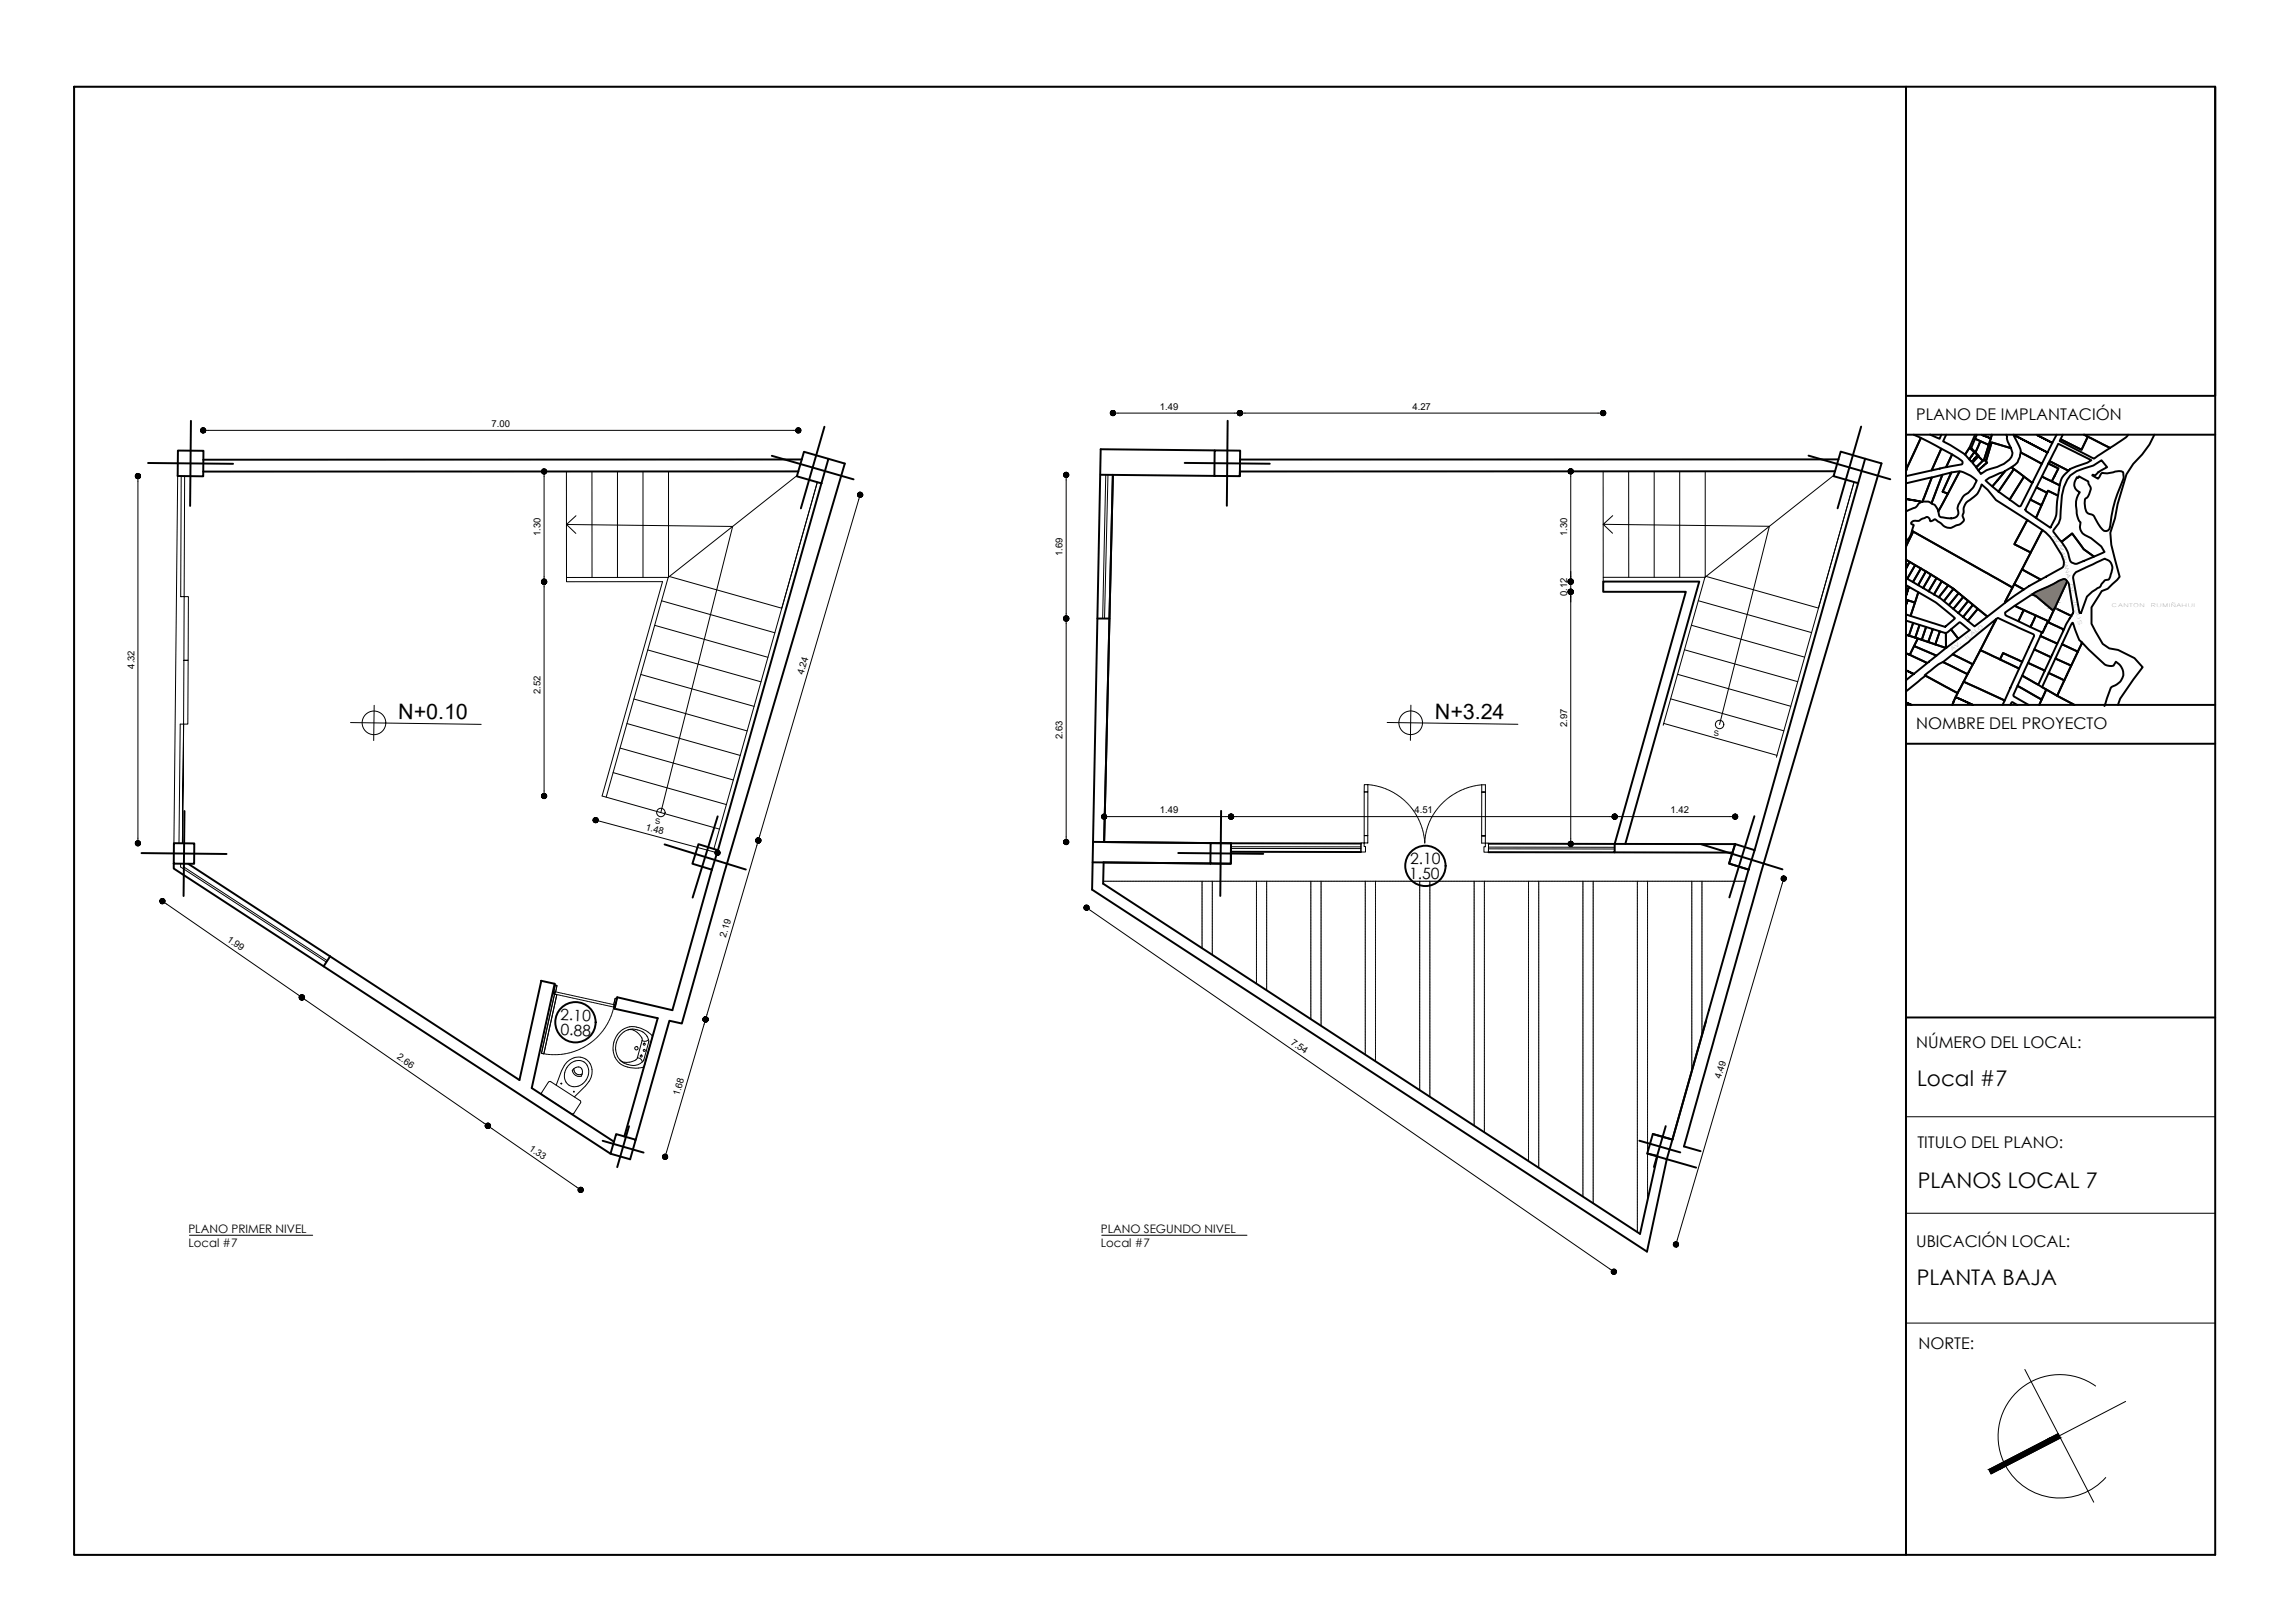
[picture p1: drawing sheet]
<svg xmlns="http://www.w3.org/2000/svg" width="297mm" height="210mm" viewBox="0 0 297 210" stroke-linecap="round" stroke-linejoin="round" font-family="sans-serif">
<defs><g id="words">
<g font-size="2.8">
<text x="51.5" y="93" transform="rotate(1 51.5 93)">N+0.10</text>
<text x="185.6" y="93" transform="rotate(1 185.6 93)">N+3.24</text>
<text x="248" y="140.6">Local #7</text>
<text x="248.1" y="153.8">PLANOS LOCAL 7</text>
<text x="248" y="166.2">PLANTA BAJA</text>
</g>
<g font-size="2.1">
<text x="247.9" y="54.4">PLANO DE IMPLANTACIÓN</text>
<text x="247.9" y="94.4">NOMBRE DEL PROYECTO</text>
<text x="247.9" y="135.7">NÚMERO DEL LOCAL:</text>
<text x="248.1" y="148.5">TITULO DEL PLANO:</text>
<text x="247.9" y="161.4">UBICACIÓN LOCAL:</text>
<text x="248.2" y="174.5">NORTE:</text>
</g>
<g font-size="2">
<text x="182.3" y="113.8" transform="rotate(1 182.3 113.8)">1.50</text>
<text x="182.4" y="111.8" transform="rotate(1 182.4 111.8)">2.10</text>
<text x="72.5" y="132" transform="rotate(2 72.5 132)">2.10</text>
<text x="72.5" y="134" transform="rotate(2 72.5 134)">0.88</text>
</g>
<g font-size="1.5">
<text x="24.4" y="159.5">PLANO PRIMER NIVEL</text>
<text x="24.4" y="161.4">Local #7</text>
<text x="142.4" y="161.4">Local #7</text>
<text x="142.4" y="159.5">PLANO SEGUNDO NIVEL</text>
</g>
<g font-size="1.2">
<text x="150.1" y="53">1.49</text>
<text x="182.7" y="53">4.27</text>
<text x="63.6" y="55.2">7.00</text>
<text x="69.9" y="69.4" transform="rotate(-90 69.9 69.4)">1.30</text>
<text x="137.5" y="72" transform="rotate(-90 137.5 72)">1.69</text>
<text x="202.7" y="69.4" transform="rotate(-90 202.7 69.4)">1.30</text>
<text x="202.7" y="77.1" transform="rotate(-90 202.7 77.1)">0.12</text>
<text x="17.4" y="86.5" transform="rotate(-90 17.4 86.5)">4.32</text>
<text x="69.9" y="89.8" transform="rotate(-90 69.9 89.8)">2.52</text>
<text x="103.9" y="87.4" transform="rotate(-74 103.9 87.4)">4.24</text>
<text x="137.5" y="95.7" transform="rotate(-90 137.5 95.7)">2.63</text>
<text x="202.7" y="94.1" transform="rotate(-90 202.7 94.1)">2.97</text>
<text x="83.5" y="107.4" transform="rotate(15 83.5 107.4)">1.48</text>
<text x="150.1" y="105.2">1.49</text>
<text x="183" y="105.2">4.51</text>
<text x="216.1" y="105.2">1.42</text>
<text x="29.3" y="121.8" transform="rotate(35 29.3 121.8)">1.99</text>
<text x="93.9" y="121.4" transform="rotate(-74 93.9 121.4)">2.19</text>
<text x="51.3" y="137" transform="rotate(35 51.3 137)">2.66</text>
<text x="166.9" y="135.1" transform="rotate(35 166.9 135.1)">7.54</text>
<text x="87.9" y="141.9" transform="rotate(-74 87.9 141.9)">1.68</text>
<text x="222.6" y="139.7" transform="rotate(-73 222.6 139.7)">4.49</text>
<text x="68.4" y="148.8" transform="rotate(35 68.4 148.8)">1.33</text>
</g>
<g font-size="1">
<text x="221.7" y="95.2" transform="rotate(1 221.7 95.2)">S</text>
<text x="84.8" y="106.6" transform="rotate(1 84.8 106.6)">S</text>
</g>
<g font-size=".6">
<text x="265.5" y="69.4" transform="rotate(57 265.5 69.4)">A V .</text>
<text x="266.4" y="70.6" transform="rotate(76 266.4 70.6)">M A R IA N A</text>
<text x="267.6" y="75.6" transform="rotate(76 267.6 75.6)">D E</text>
<text x="268.2" y="77.7" transform="rotate(76 268.2 77.7)">J E S U S</text>
<text x="254.4" y="82.8" transform="rotate(-37 254.4 82.8)">IL A L O</text>
<text x="273.2" y="78.5" transform="rotate(1 273.2 78.5)">C A N T O N</text>
<text x="278.2" y="78.5" transform="rotate(1 278.2 78.5)">R U M IÑ A H U I</text>
<text x="252.6" y="84.2" transform="rotate(-37 252.6 84.2)">A V .</text>
</g>
</g></defs>
<!-- layer: 031_PILARES -->
<g fill="none" stroke="#000" stroke-width=".25">
<path d="M19.2 59.9l11 .1M23 58.3h3.3v3.3h-3.3zM24.7 54.5l-.1 11M99.9 59l10.5 3M104 58.5l3.2 .9-.9 3.2-3.2-1zM106.7 55.2l-3.1 10.6M153.3 59.9l11 .1M157.1 58.3h3.3v3.3h-3.3zM158.8 54.5l-.1 11M234 59l10.5 3M238.1 58.4l3.2 1-.9 3.1-3.2-.9zM240.8 55.2l-3.1 10.6"/>
<path d="M18.3 110.4l11 .1M22.5 109.1h2.6v2.7h-2.6zM23.9 105l-.2 11M86 109.3l10.5 3.2M90.4 109.2l2.5 .8-.8 2.5-2.5-.7zM92.8 105.6l-3.2 10.6M152.4 110.4l11 .1M156.6 109.1h2.7l-.1 2.7-2.6-.1zM158 104.9l-.1 11M220.1 109.3l10.5 3.2M224.5 109.2l2.5 .8-.8 2.5-2.5-.7zM227 105.6l-3.3 10.5"/>
<path d="M78 147.6l5.3 1.6M79.7 146.8l2.5 .7-.7 2.5-2.5-.7zM81.4 145.7l-1.5 5.3M212.1 147.6l5.3 1.5M213.8 146.7l2.6 .8-.8 2.5-2.5-.7zM215.5 145.7l-1.5 5.3"/>
</g>
<!-- layer: 031_MUROS -->
<g fill="none" stroke="#000" stroke-width=".25">
<path d="M103.7 59.5h-77.4M107.2 59.4l2.1 .6-15.6 53-5.5 19.5-1.6-.4-4.4 15.4M157.1 58.3l-14.7-.2-1.1 57 71.8 46.9 2.5-12 3.8 1.1M237.8 59.5h-77.4M241.3 59.4l2.1 .6-15.6 53-9.9 35.4 2.1 .6M103.3 61h-77M106.3 62.6l-13.4 47.4M142.4 61.4l14.7 .2M144 61.5l-1.2 47.5M237.4 61h-77M240.4 62.5l-13.4 47.5M142 80h1.5"/>
<path d="M22.5 111.8v.6l19.4 12.7M24.4 111.8l18.3 12M92.1 112.5l-5.1 18.2-7.1-1.6-.4 1.4 5.6 1.3-4.3 15.3M141.4 111.6l15.2 .1M141.4 108.9l15.2 .2M142.8 111.6l-.1 2.8 69.5 45.3 2.2-10M159.3 110.2l16.8 .1M159.3 109.1l16.8 .1M192.6 109.2h16.3M208.9 109.2l9.2-32.6h-10.7v-1.3h12.4l-9.5 33.9M208.9 109.2v1.1h-16.3M208.9 109.2h15.6"/>
<path d="M208.9 110.3h15.2M226.2 112.5l-9.8 35 4.3-15.4M42.7 123.8l-.8 1.3 37.1 24.2M42.7 123.8l24.5 16 2.8-12.9M70 126.9l1.8 .4-3 13.5 10.6 6.9M221.1 130.6v.1"/>
</g>
<!-- layer: 003_CARPINTERIA -->
<g fill="none" stroke="#000" stroke-width=".13">
<path d="M23.4 77.2h.1M23.4 61.6v15.6M23.8 77.2h.6l-.1 8.3h-.5zM23.9 61.6l-.1 15.6h-.4M143.1 61.4l-.4 18.6M143.3 61.5l-.4 18.5M23.8 93.7l-.2 15.4 .1-15.4h-.4l-.1 15.4M23.8 85.5h.5v8.2h-.6zM23.4 111.8v.4l18.8 12.3M23.8 111.8v.4l18.5 12.1M159.3 109.8h16.8M159.3 109.6h16.8"/>
<path d="M176.1 109.1h.4v.5h.2v.7h-.6zM176.1 109.2v1.1M176.5 108.1h.5v1h-.5zM176.5 102.5h.5v5.6h-.5zM176.5 101.5h.5v1h-.5zM177 101.5l.1 .1M177.2 101.6h.1M177.3 101.6h.2M177.5 101.6h.2M177.7 101.6l.1 .1M177.9 101.7h.1M178.1 101.7h.1"/>
<path d="M178.3 101.8h.1M178.4 101.8h.2M178.6 101.9h.2M178.8 101.9l.1 .1M179 102h.1M179.2 102l.1 .1M179.3 102.1l.2 .1M179.5 102.2h.1M179.7 102.3h.1M179.8 102.3l.2 .1M180 102.4l.1 .1M180.2 102.5l.1 .1"/>
<path d="M180.3 102.6l.1 .1M180.5 102.7l.1 .1M180.7 102.8l.1 .1M180.8 102.9l.1 .1M181 103l.1 .1M181.1 103.1l.1 .1M181.3 103.2l.1 .1M181.4 103.3l.1 .1M181.6 103.5l.1 .1M181.7 103.6l.1 .1M181.8 103.7l.1 .1M182 103.9h.1"/>
<path d="M182.1 104l.1 .1M182.2 104.1l.1 .1M182.4 104.3v.1M182.5 104.4l.1 .1M182.6 104.6l.1 .1M182.7 104.7l.1 .1M182.8 104.9l.1 .1M182.9 105l.1 .1M183 105.2l.1 .1M183.1 105.3l.1 .1M183.2 105.5l.1 .1M183.3 105.6l.1 .2"/>
<path d="M183.4 105.8l.1 .1M183.5 106l.1 .1M183.6 106.1v.2M183.7 106.3v.1M183.7 106.5l.1 .1M183.8 106.7v.1M183.9 106.8v.2M183.9 107l.1 .1M184 107.2v.1M184 107.4l.1 .1M184.1 107.6v.1M184.1 107.7l.1 .2"/>
<path d="M184.2 107.9v.1M184.2 108.1v.1M184.2 108.3l.1 .1M184.3 108.5v.1M184.3 108.7v.1M184.3 108.8v.2M184.3 109h.1M184.3 108.8v.1M184.4 108.6v.1M184.4 108.4v.2M184.4 108.2v.2M184.4 108.1v.1"/>
<path d="M184.5 107.9l-.1 .1M184.5 107.7v.1M184.5 107.5v.1M184.6 107.3v.2M184.6 107.1v.2M184.7 107v.1M184.8 106.8l-.1 .1M184.8 106.6v.1M184.9 106.5l-.1 .1M185 106.3l-.1 .1M185.1 106.1l-.1 .1M185.1 105.9v.1"/>
<path d="M185.2 105.8v.1M185.3 105.6v.1M185.4 105.4l-.1 .2M185.5 105.3v.1M185.6 105.1l-.1 .1M185.7 105v.1M185.8 104.8v.1M185.9 104.7v.1M186.1 104.5l-.1 .1M186.2 104.4l-.1 .1M186.3 104.2l-.1 .1M186.4 104.1v.1"/>
<path d="M186.6 104l-.1 .1M186.7 103.8l-.1 .1M186.8 103.7l-.1 .1M187 103.6l-.1 .1M187.1 103.5l-.1 .1M187.3 103.3l-.1 .1M187.4 103.2l-.1 .1M187.6 103.1l-.1 .1M187.7 103l-.1 .1M187.9 102.9l-.1 .1M188 102.8l-.1 .1M188.2 102.7l-.1 .1"/>
<path d="M188.4 102.6l-.2 .1M188.5 102.5l-.1 .1M188.7 102.4l-.1 .1M188.8 102.4h-.1M189 102.3h-.1M189.2 102.2h-.1M189.4 102.1l-.1 .1M189.5 102.1h-.1M189.7 102h-.1M189.9 101.9l-.1 .1M190.1 101.9h-.2M190.2 101.8l-.1 .1"/>
<path d="M190.4 101.8h-.1M190.6 101.7l-.1 .1M190.8 101.7h-.1M191 101.7h-.1M191.2 101.6h-.2M191.4 101.6h-.2M191.5 101.6h-.1M191.7 102.5h.5v6.6h-.5zM191.7 101.6v.9M191.7 101.6h.5v.9h-.5M191.7 101.6h-.1M191.8 108.2h.2"/>
<path d="M192.2 109.1h.4v1.2h-.6v-.7h.2zM192.2 108.2h-.5h.5M192.6 109.8l16.3 .1M192.6 109.6h16.3M192.6 109.2v1.1M70.4 136.4h.1M70.5 136.4h.1M70.7 136.4h.1M70.9 136.4l.1 .1M71.1 136.5h.1M71.2 136.5h.2M71.4 136.5h.2"/>
<path d="M71.6 136.5h.1M71.7 128.6l.3 .1-1.6 7.7-.3-.1zM71.8 128.5l-.1 .1 .2 .1M71.8 136.5h.1M71.8 127.5h.3l-.4 1.1h-.1zM71.9 128.4l-.1-.1v.2M71.9 128.7h.2M72 136.5h.1M72 128.4h.1M72.1 128.7h.2M72.2 128.4l.1 .1M72.3 128.8h.1"/>
<path d="M72.3 136.5h-.1M72.4 128.5h.1M72.5 128.8h.1M72.5 136.5h-.1M72.6 128.5h.1M72.7 128.8l.1 .1M72.7 136.4l-.1 .1M72.7 128.5l.2 .1M72.9 128.9h.1M72.9 136.4h-.2M72.9 128.6h.1M73 128.9l.2 .1"/>
<path d="M73.1 136.4h-.2M73.1 128.6l.1 .1M73.2 129h.1M73.2 136.3l-.1 .1M73.3 128.7h.1M73.4 129h.1M73.4 136.3h-.1M73.5 128.7h.1M73.6 129l.1 .1M73.6 136.3h-.1M73.7 128.7l.1 .1M73.8 129.1h.1"/>
<path d="M73.8 136.2l-.1 .1M73.8 128.8h.2M74 129.1l.1 .1M74 136.2h-.2M74 128.8l.1 .1M74.1 129.2h.2M74.1 136.1h-.1M74.2 128.9h.1M74.3 136.1h-.1M74.3 129.2h.1M74.4 128.9h.1M74.5 136h-.1"/>
<path d="M74.5 129.2l.1 .1M74.6 129h.1M74.7 135.9l-.1 .1M74.7 129.3h.1M74.8 129h.1M74.8 135.9h-.1M74.9 129.3l.1 .1M74.9 129l.2 .1M75 135.8h-.1M75.1 129.4h.1M75.1 129.1h.1M75.2 135.7h-.1"/>
<path d="M75.2 129.4h.2M75.3 129.1h.1M75.4 135.6l-.2 .1M75.4 129.4l.1 .1M75.5 129.2h.1M75.5 135.5l-.1 .1M75.6 129.5h.1M75.7 129.2h.1M75.7 135.4l-.1 .1M75.8 129.5l.1 .1M75.8 135.3l-.1 .1M75.9 129.2l.1 .1"/>
<path d="M76 129.6h.1M76 135.2l-.1 .1M76 129.3h.2M76.2 129.6h.1M76.2 135.1l-.1 .1M76.2 129.3h.1M76.3 135l-.1 .1M76.3 129.6l.2 .1M76.4 129.4h.1M76.5 134.9l-.1 .1M76.5 129.7h.1M76.6 129.4h.1"/>
<path d="M76.6 134.8l-.1 .1M76.7 129.7l.1 .1M76.8 134.7l-.1 .1M76.8 129.4l.1 .1M76.9 129.8h.1M76.9 134.6h-.1M77 129.5h.1M77 134.4l-.1 .1M77.1 129.8h.1M77.1 129.5h.2M77.2 134.3l-.1 .1M77.3 129.9h.1"/>
<path d="M77.3 134.2l-.1 .1M77.3 129.6h.1M77.4 129.9h.2M77.4 134v.1M77.5 129.6h.1M77.6 133.9l-.1 .1M77.6 129.9l.1 .1M77.7 129.6l.1 .1M77.7 133.8l-.1 .1M77.8 130h.1M77.8 133.6l-.1 .1M77.9 129.7h.1"/>
<path d="M77.9 133.5v.1M78 130h.1M78 133.3v.1M78.1 129.7h.1M78.1 133.2v.1M78.2 130.1h.1M78.2 129.8h.2M78.3 133l-.1 .1M78.3 130.1h.2M78.4 132.9l-.1 .1M78.4 129.8h.1M78.5 132.7l-.1 .1"/>
<path d="M78.5 130.1l.2 .1M78.6 132.5l-.1 .1M78.6 129.8l.1 .1M78.6 132.4v.1M78.7 130.2h.1M78.7 132.2v.1M78.8 129.9h.1M78.8 132v.1M78.9 131.9l-.1 .1M78.9 130.2h.1M79 129.9h.1M79 131.7l-.1 .1"/>
<path d="M79 131.5v.1M79.1 130.3h.1M79.1 131.4v.1M79.2 130h.1M79.2 131.2l-.1 .1M79.2 131v.1M79.3 130.8l-.1 .1M79.3 130h.2l-.1 .1M79.3 130.6v.2M79.4 130.5l-.1 .1M79.4 130.3v.1M79.4 130.2v.1h-.1"/>
<path d="M79.6 129.2h.2l-.2 1.2-.2-.1 .1-.3h-.1z"/>
</g>
<!-- layer: 002_PROYECTADO_FINO -->
<g fill="none" stroke="#000" stroke-width=".13">
<path d="M73.3 61v13.7M73.3 74.7v.6h12.4l-7.8 27.7 15.2 4.3M73.3 67.9l1.2 1.1M74.5 66.7l-1.2 1.2 21.5 .2-9.3 37M76.6 61v13.7M79.9 61v13.7M83.2 61v13.7M85.6 77.7l14.6 4.2M86.4 74.7l-8 28.5M86.5 74.6l14.6 4.1 4.6-16.3-13.3 47.5M86.5 61v13.7M103.1 61.5l-16.7 13.2h-13.1"/>
<path d="M207.4 61v13.7M207.4 67.9l1.2 1.1M208.6 66.7l-1.2 1.2 21.5 .2-6.4 25.7M210.7 61v13.7M214 61v13.7M217.3 61v13.7M219.7 77.7l14.7 4.2M220.6 74.7h-13.2v.6M220.6 74.6l14.7 4.1 4.6-16.3-10.1 35.6M220.6 61v13.7M237.2 61.5l-16.6 13.2-5.4 19.2M79.3 100l14.7 4.1"/>
<path d="M80.2 96.8l14.7 4.1M81.1 93.6l14.7 4.2M82 90.5l14.7 4.1M82.9 87.3l14.7 4.1M83.8 84.1l14.7 4.1M84.7 80.9l14.6 4.2M215.2 93.6l14.7 4.2M216.1 90.4l14.7 4.2M217 87.3l14.7 4.1M217.9 84.1l14.7 4.1M218.8 80.9l14.7 4.1"/>
<circle cx="222.5" cy="93.8" r=".55"/>
<circle cx="85.5" cy="105.1" r=".55"/>
</g>
<!-- layer: 004_MOBILIARIO -->
<g fill="none" stroke="#000" stroke-width=".13">
<path d="M72.7 138.5l-.7 1.9M73.8 137.6a1.37 1.37 0 0 1 1.4-.3 1.37 1.37 0 0 1 .9 1.1M73.8 137.6a1.73 1.73 0 0 0 0 2.9 1.88 1.88 0 0 0 2.4-2.1M74.3 136.9a2.63 2.63 0 0 0-1.6 1.6M74.3 136.9a1.84 1.84 0 0 1 2 .6 1.84 1.84 0 0 1 .1 2.1l-.6 .9-1.5 1.4M74.3 138.3v.3M74.3 138.6a.69 .69 0 0 0 1 .4M74.8 139.3h.1a.52 .52 0 0 0 .4-.8 .67 .67 0 0 0-.6-.4 .67 .67 0 0 0-.6 .5l.2 .5 .5 .2M79.3 135.9a2.6 2.6 0 0 0 2.9 2.3h.4M79.3 135.9a2.66 2.66 0 0 1 1.3-2.7 2.66 2.66 0 0 1 3 .2l.7 .6 .1 .2-1 3.8M80.2 137.1l.6 .4M80.4 137.3l.6 .4"/>
<path d="M80.7 137.5v.1M81.2 133.3a1.66 1.66 0 0 1 1.9 1.3 .6 .6 0 0 0 .8-.1M81.9 133.2h.1M82.5 136.9a1.79 1.79 0 0 1-1.7 .6M83.1 134.7l-.6 2.2a.6 .6 0 0 1 .6 .5M83.2 138.1l-.6 .1M83.3 137.2a1.76 1.76 0 0 1-2.3 .5M83.3 137.2h.1M83.4 138l-.2 .1M83.7 134.1h.1M83.9 134.8l-.6 2.4M83.9 134.8a1.86 1.86 0 0 0-1.9-1.6 2.42 2.42 0 0 0-2.2 1.5 2.42 2.42 0 0 0 .6 2.6"/>
<path d="M83.9 134.8h.1M70.1 141.4l.1 .3 3.7 2.4M70.9 140.1l-.8 1.3M71 140h.2l3.8 2.4 .1 .3-.9 1.4M74.2 144.1h-.3"/>
<circle cx="82.3" cy="135.7" r=".22"/>
<circle cx="83" cy="136.7" r=".13"/>
<circle cx="83.3" cy="135.1" r=".13"/>
<circle cx="83.3" cy="135.9" r=".13"/>
<circle cx="72.6" cy="140.2" r=".06"/>
<circle cx="74.2" cy="141.3" r=".06"/>
</g>
<!-- layer: 003_CARPINTERIA -->
<g fill="#fff" stroke="#fff" stroke-width=".13">
<path d="M71.8 127.5v.8l.1 .1zM71.8 127.5h.3l-.2 .9z"/>
<path d="M71.8 128.3l-.1 .3h-.1zM71.8 127.5l-.2 1.1 .2-.3z"/>
<path d="M71.7 128.6l-1.6 7.7 .3 .1zM71.7 128.6l.3 .1-1.6 7.7z"/>
<path d="M79.8 129.2l-.3 .8h-.1zM79.6 129.2l-.2 .8 .4-.8z"/>
<path d="M79.5 130l-.1 .3 .2 .1zM79.8 129.2l-.2 1.2-.1-.4z"/>
</g>
<path d="M71.7 128.6l.3 .1" fill="none" stroke="#fff" stroke-width=".13"/>
<!-- layer: 0 -->
<g fill="none" stroke="#000" stroke-width=".25">
<path d="M246.6 11.2h40v40h-40zM144 61.5l-1.2 47.5 16.5 .1-.1 2.7-16.5-.2M160.4 61v.6M224.5 109.2l-.8 2.6 2.5 .7M213.1 149.3l1.3 .3M213.8 146.8l2.6 .7"/>
<circle cx="184.4" cy="112.1" r="2.61"/>
<circle cx="74.4" cy="132.3" r="2.61"/>
</g>
<!-- layer: 000_TEXTO -->
<g fill="none" stroke="#000" stroke-width=".13">
<path d="M45.3 93.5l17 .2M48.4 91.3l-.1 4.5M179.5 93.5l16.9 .2M182.5 91.3v4.5"/>
<circle cx="48.4" cy="93.5" r="1.53"/>
<circle cx="182.5" cy="93.5" r="1.53"/>
</g>
<!-- layer: S_Escaleras -->
<path d="M23 61.6l-.5 47.5" fill="none" stroke="#000" stroke-width=".13"/>
<!-- layer: 007_AUXILIARES -->
<g fill="none" stroke="#000" stroke-width=".13">
<path d="M142.7 114h83.1M155.5 114v8.7M156.8 114v9.6M162.5 114v13.3M163.9 114v14.2M169.6 114v17.9M170.9 114v18.8M176.6 114v22.5M177.9 114v23.3M183.7 114v27.1M185 114v27.9M190.7 114v31.7"/>
<path d="M192 114v32.5M197.7 114v36.3M199.1 114v37.1M204.8 114v40.9M206.1 114v41.7M211.8 114v45.5M213.1 114v41.3M218.9 114v24.6M220.2 114v19.9"/>
</g>
<!-- layer: S_Cotas -->
<g fill="none" stroke="#000" stroke-width=".13">
<path d="M26.9 55.7h75.7M144.6 53.5h15.1M161.1 53.5h45.6M17.8 62.3v46.2M70.4 61.7v12.9M70.4 75.9v26.5M111.1 64.7l-12.8 43.4M137.9 62.1v17.3M203.2 61.7v12.9M203.2 75.3v1.3M203.2 77.2v31.3M137.9 80.7v27.6"/>
<path d="M21.6 117l16.9 11.7M77.7 106.3l14.5 3.9M97.9 109.4l-6.4 21.9M141.1 117.8l67.1 46.4M143.5 105.7h15.1M159.9 105.7h48.3M209.6 105.7h14.2M230.6 114.3l-13.6 46.1M39.6 129.4l23 15.9M91.1 132.6l-4.9 16.5M63.7 146.1l10.9 7.5"/>
</g>
<!-- layer: S_Otros -->
<g fill="#000" stroke="#000" stroke-width=".13">
<path d="M26 55.7v.1l.3-.1zM26 55.8l.3-.1-.3 .2zM26 55.9l.1 .1 .2-.3z"/>
<path d="M26 55.5v.1l.3 .1zM26 55.6l.3 .1h-.3z"/>
<path d="M26.3 55.7l-.2 .3h.1zM26.3 55.7v.3h-.1zM26.3 55.7v.3h.1z"/>
<path d="M26.2 55.4l.1 .3v-.3zM26.1 55.4h.1l.1 .3zM26.1 55.4l-.1 .1 .3 .2z"/>
<path d="M26.3 55.7l.1 .3h.1zM26.3 55.7l.3 .2-.1 .1zM26.3 55.7l.3 .2v-.1z"/>
<path d="M26.5 55.4l-.2 .3 .3-.2zM26.4 55.4h.1l-.2 .3zM26.3 55.4v.3l.1-.3z"/>
<path d="M26.3 55.7l.3 .1v-.1zM26.3 55.7l.3-.1v.1zM26.3 55.7l.3-.1v-.1z"/>
<path d="M103 55.6v.1h.3zM103 55.7h.3l-.3 .1zM103 55.8v.1l.3-.2z"/>
<path d="M103 55.9l.1 .1 .2-.3zM103.3 55.7l-.1 .3h-.1zM103.3 55.7l-.1 .3h.1z"/>
<path d="M103.1 55.4l.2 .3-.1-.3zM103.1 55.4l.2 .3-.3-.2zM103 55.5v.1l.3 .1z"/>
<path d="M103.3 55.7v.3h.1zM103.3 55.7l.2 .3h-.1zM103.3 55.7l.2 .3v-.1z"/>
<path d="M103.4 55.4l-.1 .3 .2-.3zM103.3 55.4h.1l-.1 .3zM103.2 55.4l.1 .3v-.3z"/>
<path d="M103.3 55.7l.2 .2 .1-.1zM103.3 55.7h.3v.1z"/>
<path d="M103.3 55.7h.3v-.1zM103.3 55.7l.2-.2 .1 .1zM103.5 55.4l-.2 .3 .2-.2z"/>
<path d="M143.6 53.5l.1 .1 .3-.1zM143.7 53.6l.3-.1-.3 .2zM143.7 53.7h.1l.2-.2z"/>
<path d="M143.7 53.3v.1l.3 .1zM143.7 53.4l.3 .1h-.4z"/>
<path d="M144 53.5l-.2 .2 .1 .1zM144 53.5v.3h-.1zM144 53.5v.3h.1z"/>
<path d="M143.9 53.1l.1 .4v-.4zM143.8 53.2l.1-.1 .1 .4zM143.8 53.2l-.1 .1 .3 .2z"/>
<path d="M144 53.5l.1 .3 .1-.1zM144 53.5l.2 .2zM144 53.5l.2 .2 .1-.1z"/>
<path d="M144.2 53.2l-.2 .3 .2-.2zM144.1 53.1l.1 .1-.2 .3zM144 53.1v.4l.1-.4z"/>
<path d="M144 53.5l.3 .1v-.1zM144 53.5l.3-.1v.1zM144 53.5l.3-.1-.1-.1z"/>
<path d="M160.1 53.5v.1l.3-.1zM160.1 53.6l.3-.1-.3 .2zM160.1 53.7h.1l.2-.2z"/>
<path d="M160.1 53.4v.1h.3zM160.1 53.5h.3l-.3 .1zM160.1 53.6v.1l.3-.2z"/>
<path d="M160.1 53.7h.1l.2-.2zM160.4 53.5l-.1 .3-.1-.1zM160.4 53.5l-.1 .3h.1z"/>
<path d="M160.1 53.3v.1l.3 .1zM160.1 53.4l.3 .1h-.3z"/>
<path d="M160.4 53.5l-.2 .2 .1 .1zM160.4 53.5v.3h-.1zM160.4 53.5v.3h.1z"/>
<path d="M160.2 53.2l.2 .3-.1-.4zM160.2 53.2l.2 .3-.3-.2zM160.1 53.3v.1l.3 .1z"/>
<path d="M160.4 53.5v.3h.1zM160.4 53.5l.2 .2-.1 .1zM160.4 53.5l.2 .2h.1z"/>
<path d="M160.3 53.1l.1 .4v-.4zM160.2 53.2l.1-.1 .1 .4zM160.2 53.2l-.1 .1 .3 .2z"/>
<path d="M160.4 53.5l.1 .3 .1-.1zM160.4 53.5l.3 .2h-.1zM160.4 53.5l.3 .2v-.1z"/>
<path d="M160.5 53.1l-.1 .4 .2-.3zM160.4 53.1h.1l-.1 .4zM160.3 53.1l.1 .4v-.4z"/>
<path d="M160.4 53.5l.3 .2v-.1zM160.4 53.5h.3v.1z"/>
<path d="M160.6 53.2l-.2 .3 .3-.2zM160.5 53.1l.1 .1-.2 .3zM160.4 53.1v.4l.1-.4z"/>
<path d="M160.4 53.5l.3 .1v-.1zM160.4 53.5l.3-.1v.1zM160.4 53.5l.3-.1v-.1z"/>
<path d="M160.4 53.5h.3v-.1zM160.4 53.5l.3-.2v.1zM160.6 53.2l-.2 .3 .3-.2z"/>
<path d="M207.1 53.4v.1h.3zM207.1 53.5h.3l-.3 .1zM207.1 53.6v.1l.3-.2z"/>
<path d="M207.1 53.7h.1l.2-.2zM207.4 53.5l-.1 .3-.1-.1zM207.4 53.5l-.1 .3h.1z"/>
<path d="M207.2 53.2l.2 .3-.1-.4zM207.2 53.2l.2 .3-.3-.2zM207.1 53.3v.1l.3 .1z"/>
<path d="M207.4 53.5v.3h.1zM207.4 53.5l.2 .2-.1 .1zM207.4 53.5l.2 .2h.1z"/>
<path d="M207.5 53.1l-.1 .4 .2-.3zM207.4 53.1h.1l-.1 .4zM207.3 53.1l.1 .4v-.4z"/>
<path d="M207.4 53.5l.3 .2v-.1zM207.4 53.5h.3v.1z"/>
<path d="M207.4 53.5h.3v-.1zM207.4 53.5l.3-.2v.1zM207.6 53.2l-.2 .3 .3-.2z"/>
<path d="M17.5 61.7l.1 .1 .2-.2zM17.6 61.8l.2-.2-.2 .3zM17.8 61.6l-.2 .3h.1z"/>
<path d="M17.6 61.4l-.1 .1 .3 .1zM17.5 61.5l.3 .1h-.3zM17.5 61.6v.1l.3-.1z"/>
<path d="M17.8 61.6l-.1 .3h.1zM17.8 61.6l.1 .3h-.1zM17.8 61.6l.1 .3h.1z"/>
<path d="M17.7 61.3l.1 .3v-.3zM17.6 61.3h.1l.1 .3zM17.6 61.3v.1l.2 .2z"/>
<path d="M17.8 61.6l.2 .3 .1-.1zM17.8 61.6l.4 .1-.1 .1zM17.8 61.6l.4 .1v-.1z"/>
<path d="M17.9 61.3l-.1 .3 .2-.3zM17.8 61.3h.1l-.1 .3z"/>
<path d="M17.8 61.6h.4v-.1zM17.8 61.6l.3-.2 .1 .1zM18 61.3l-.2 .3 .3-.2z"/>
<path d="M70.1 75.3v.1l.3-.1zM70.1 75.4l.3-.1-.3 .2zM70.1 75.5h.1l.2-.2z"/>
<path d="M70.1 75.4v.1l.3-.2zM70.1 75.5l.3-.2-.2 .2zM70.4 75.3l-.2 .2 .1 .1z"/>
<path d="M70.1 61.1v.1l.3-.2zM70.1 61.2l.3-.2-.2 .3zM70.4 61l-.2 .3h.1z"/>
<path d="M70.1 75.1v.1l.3 .1zM70.1 75.2l.3 .1h-.3zM70.1 75.3v.1l.3-.1z"/>
<path d="M70.1 60.8v.1l.3 .1zM70.1 60.9l.3 .1h-.3zM70.1 61v.1l.3-.1z"/>
<path d="M70.1 75.1l.3 .2-.2-.3zM70.1 75.1l.3 .2-.3-.1zM70.1 75.2v.1h.3z"/>
<path d="M70.4 75.3l-.2 .2 .1 .1zM70.4 75.3v.3h-.1z"/>
<path d="M70.4 75.3l-.1 .3h.1zM70.4 75.3l.1 .3h-.1zM70.4 75.3l.1 .3 .1-.1z"/>
<path d="M70.4 61l-.1 .3h.1zM70.4 61l.1 .3h-.1zM70.4 61l.1 .3h.1z"/>
<path d="M70.3 75l.1 .3v-.3zM70.2 75h.1l.1 .3zM70.1 75.1l.3 .2-.2-.3z"/>
<path d="M70.4 75.3v.3h.1zM70.4 75.3l.2 .2-.1 .1zM70.4 75.3l.2 .2h.1z"/>
<path d="M70.3 60.7l.1 .3v-.3zM70.2 60.8l.1-.1 .1 .3zM70.1 60.8l.3 .2-.2-.2z"/>
<path d="M70.4 75v.3l.1-.3zM70.3 75h.1v.3zM70.2 75l.2 .3-.1-.3z"/>
<path d="M70.4 75.3l.2 .2h.1zM70.4 75.3l.3 .1v.1zM70.4 75.3l.3 .1v-.1z"/>
<path d="M70.5 75l-.1 .3 .2-.3zM70.4 75h.1l-.1 .3z"/>
<path d="M70.4 61l.2 .3 .1-.1zM70.4 61l.3 .1v.1zM70.4 61l.3 .1v-.1z"/>
<path d="M70.5 60.7l-.1 .3 .2-.2zM70.4 60.7h.1l-.1 .3z"/>
<path d="M70.4 75.3l.3 .2v-.1zM70.4 75.3h.3v.1zM70.4 75.3h.3v-.1z"/>
<path d="M70.4 75.3l.3-.1v-.1zM70.6 75l.1 .1-.3 .2zM70.5 75l-.1 .3 .2-.3z"/>
<path d="M70.4 75.3h.3v-.1zM70.4 75.3l.3-.2v.1zM70.6 75l-.2 .3 .3-.2z"/>
<path d="M70.4 61h.3v-.1zM70.4 61l.3-.2v.1zM70.6 60.8l-.2 .2 .3-.2z"/>
<path d="M111 64v.1l.3-.1zM111 64.1l.3-.1-.3 .2zM111 64.2l.1 .1 .2-.3z"/>
<path d="M111 63.8l.3 .2-.2-.2zM111 63.8l.3 .2-.3-.1zM111 63.9v.1h.3z"/>
<path d="M111.3 64l-.2 .3h.1zM111.3 64v.4l-.1-.1zM111.3 64v.4l.1-.1z"/>
<path d="M111.3 63.7v.3l.1-.3zM111.2 63.7h.1v.3zM111.1 63.8l.2 .2-.1-.3z"/>
<path d="M111.3 64l.1 .3h.1zM111.3 64l.2 .2v.1zM111.3 64l.2 .2 .1-.1z"/>
<path d="M111.5 63.8l-.2 .2 .2-.2zM111.4 63.7l.1 .1-.2 .2z"/>
<path d="M111.3 64l.3 .1v-.1zM111.3 64l.3-.1v.1zM111.3 64l.3-.1-.1-.1z"/>
<path d="M137.6 61.6l.1 .1 .2-.2zM137.7 61.7l.2-.2-.2 .2zM137.9 61.5l-.2 .2 .1 .1z"/>
<path d="M137.7 79.8l-.1 .1 .3 .1zM137.6 79.9l.3 .1h-.3zM137.6 80v.1l.3-.1z"/>
<path d="M137.7 61.3l-.1 .1 .3 .1zM137.6 61.4l.3 .1h-.3zM137.6 61.5v.1l.3-.1z"/>
<path d="M137.7 79.8l.2 .2-.2-.2zM137.7 79.8l.2 .2-.3-.1zM137.6 79.9v.1h.3z"/>
<path d="M137.9 61.5l-.1 .3h.1zM137.9 61.5l.1 .3h-.1zM137.9 61.5l.1 .3 .1-.1z"/>
<path d="M137.8 79.7l.1 .3v-.3zM137.7 79.8l.1-.1 .1 .3zM137.7 79.8l.2 .2-.2-.2z"/>
<path d="M137.8 61.1l.1 .4v-.4zM137.7 61.2l.1-.1 .1 .4zM137.7 61.2v.1l.2 .2z"/>
<path d="M137.9 79.7v.3l.1-.3zM137.8 79.7h.1v.3zM137.7 79.8l.2 .2-.1-.3z"/>
<path d="M138 79.7l-.1 .3 .2-.2zM137.9 79.7h.1l-.1 .3z"/>
<path d="M137.9 61.5l.2 .2h.1zM137.9 61.5l.4 .1-.1 .1zM137.9 61.5l.4 .1v-.1z"/>
<path d="M138 61.1l-.1 .4 .2-.3zM137.9 61.1h.1l-.1 .4z"/>
<path d="M137.9 80l.4-.1-.1-.1zM138.1 79.8h.1l-.3 .2zM138 79.7l-.1 .3 .2-.2z"/>
<path d="M137.9 61.5h.4v-.1zM137.9 61.5l.3-.2 .1 .1zM138.1 61.2l-.2 .3 .3-.2z"/>
<path d="M202.9 75.3v.1l.3-.1zM202.9 75.4l.3-.1-.3 .2zM202.9 75.5h.1l.2-.2z"/>
<path d="M202.9 75.3v.1l.3-.1zM202.9 75.4l.3-.1-.3 .2zM202.9 75.5h.1l.2-.2z"/>
<path d="M202.9 61.1v.1l.3-.2zM202.9 61.2l.3-.2-.2 .3zM203.2 61l-.2 .3h.1z"/>
<path d="M202.9 76.7v.1l.3-.2zM202.9 76.8l.3-.2-.2 .2zM203.2 76.6l-.2 .2 .1 .1z"/>
<path d="M202.9 76.7v.1l.3-.2zM202.9 76.8l.3-.2-.2 .2zM203.2 76.6l-.2 .2 .1 .1z"/>
<path d="M202.9 60.8v.1l.3 .1zM202.9 60.9l.3 .1h-.3zM202.9 61v.1l.3-.1z"/>
<path d="M202.9 76.4v.1l.3 .1zM202.9 76.5l.3 .1h-.3zM202.9 76.6v.1l.3-.1z"/>
<path d="M202.9 76.4v.1l.3 .1zM202.9 76.5l.3 .1h-.3zM202.9 76.6v.1l.3-.1z"/>
<path d="M203 75l-.1 .1 .3 .2zM202.9 75.1l.3 .2-.3-.1zM202.9 75.2v.1h.3z"/>
<path d="M203.2 75.3l-.2 .2 .1 .1zM203.2 75.3v.3h-.1z"/>
<path d="M203 75l-.1 .1 .3 .2zM202.9 75.1l.3 .2-.3-.1zM202.9 75.2v.1h.3z"/>
<path d="M203.2 75.3l-.2 .2 .1 .1zM203.2 75.3v.3h-.1z"/>
<path d="M203.2 61l-.1 .3h.1zM203.2 61l.1 .3h-.1zM203.2 61l.1 .3h.1z"/>
<path d="M203.2 76.6l-.1 .3h.1zM203.2 76.6l.1 .3h-.1zM203.2 76.6l.1 .3 .1-.1z"/>
<path d="M203.2 76.6l-.1 .3h.1zM203.2 76.6l.1 .3h-.1zM203.2 76.6l.1 .3 .1-.1z"/>
<path d="M203.2 75.3v.3h.1zM203.2 75.3l.2 .2-.1 .1zM203.2 75.3l.2 .2h.1z"/>
<path d="M203.1 60.7l.1 .3v-.3zM203 60.7h.1l.1 .3zM203 60.7l-.1 .1 .3 .2z"/>
<path d="M203.1 76.3l.1 .3v-.3zM203 76.3h.1l.1 .3zM203 76.3l-.1 .1 .3 .2z"/>
<path d="M203.2 75.3v.3h.1zM203.2 75.3l.2 .2-.1 .1zM203.2 75.3l.2 .2h.1z"/>
<path d="M203.1 76.3l.1 .3v-.3zM203 76.3h.1l.1 .3zM203 76.3l-.1 .1 .3 .2z"/>
<path d="M203.2 74.9v.4l.1-.3zM203.1 75l.1-.1v.4zM203 75l.2 .3-.1-.3z"/>
<path d="M203.2 74.9v.4l.1-.3zM203.1 75l.1-.1v.4zM203 75l.2 .3-.1-.3z"/>
<path d="M203.2 61l.2 .3 .1-.1zM203.2 61l.3 .1v.1zM203.2 61l.3 .1v-.1z"/>
<path d="M203.3 60.7l-.1 .3 .2-.3zM203.2 60.7h.1l-.1 .3z"/>
<path d="M203.2 76.6l.2 .2h.1zM203.2 76.6l.3 .1v.1zM203.2 76.6l.3 .1v-.1z"/>
<path d="M203.3 76.3l-.1 .3 .2-.3zM203.2 76.3h.1l-.1 .3z"/>
<path d="M203.2 76.6l.2 .2h.1zM203.2 76.6l.3 .1v.1zM203.2 76.6l.3 .1v-.1z"/>
<path d="M203.3 76.3l-.1 .3 .2-.3zM203.2 76.3h.1l-.1 .3z"/>
<path d="M203.2 75.3l.3 .2v-.1zM203.2 75.3h.3v.1zM203.2 75.3h.3v-.1z"/>
<path d="M203.2 75.3l.3 .2v-.1zM203.2 75.3h.3v.1zM203.2 75.3h.3v-.1z"/>
<path d="M203.2 75.3l.3-.1v-.1zM203.4 75l.1 .1-.3 .2zM203.3 75l-.1 .3 .2-.3z"/>
<path d="M203.2 75.3l.3-.1v-.1zM203.4 75l.1 .1-.3 .2zM203.3 75l-.1 .3 .2-.3z"/>
<path d="M203.2 61h.3v-.1zM203.2 61l.3-.2v.1zM203.4 60.7l-.2 .3 .3-.2z"/>
<path d="M203.2 76.6h.3v-.1zM203.2 76.6l.3-.2v.1zM203.4 76.3l-.2 .3 .3-.2z"/>
<path d="M203.2 76.6h.3v-.1zM203.2 76.6l.3-.2v.1zM203.4 76.3l-.2 .3 .3-.2z"/>
<path d="M137.6 80v.1l.3-.1zM137.6 80.1l.3-.1-.2 .2zM137.7 80.2v.1l.2-.3z"/>
<path d="M137.6 80.1l.1 .1 .2-.2zM137.7 80.2l.2-.2-.2 .3zM137.9 80l-.2 .3 .1 .1z"/>
<path d="M137.9 80l-.2 .3 .1 .1zM137.9 80v.4h-.1z"/>
<path d="M137.9 80l-.1 .4h.1zM137.9 80l.1 .4h-.1zM137.9 80l.1 .4 .1-.1z"/>
<path d="M137.9 80v.4h.1zM137.9 80l.2 .3-.1 .1zM137.9 80l.2 .3 .1-.1z"/>
<path d="M137.9 80l.2 .3 .1-.1zM137.9 80l.4 .1-.1 .1zM137.9 80l.4 .1v-.1z"/>
<path d="M137.9 80l.3 .2 .1-.1zM137.9 80h.4v.1zM137.9 80h.4v-.1z"/>
<path d="M137.9 80h.4v-.1zM137.9 80l.3-.2 .1 .1zM138.1 79.8l-.2 .2 .3-.2z"/>
<path d="M17.5 109.1v.1l.3-.1zM17.5 109.2l.3-.1-.2 .2zM17.6 109.3v.1l.2-.3z"/>
<path d="M17.6 108.9l.2 .2zM17.6 108.9l.2 .2-.3-.1zM17.5 109v.1h.3z"/>
<path d="M17.8 109.1l-.2 .3h.1zM17.8 109.1v.4l-.1-.1z"/>
<path d="M17.8 109.1v.4l.1-.1zM17.8 109.1l.2 .3h-.1zM17.8 109.1l.2 .3 .1-.1z"/>
<path d="M17.8 108.8v.3l.1-.3zM17.7 108.8h.1v.3zM17.6 108.9l.2 .2-.1-.3z"/>
<path d="M17.8 109.1l.3 .2 .1-.1zM17.8 109.1h.4v.1zM17.8 109.1h.4v-.1z"/>
<path d="M17.8 109.1l.4-.1-.1-.1zM18 108.9h.1l-.3 .2zM17.9 108.8l-.1 .3 .2-.2z"/>
<path d="M20.7 116.7l.1 .1 .2-.2zM20.8 116.8l.2-.2-.2 .3zM21 116.6l-.2 .3h.1z"/>
<path d="M20.7 116.4v.1l.3 .1zM20.7 116.5l.3 .1h-.3zM20.7 116.6v.1l.3-.1z"/>
<path d="M20.8 116.4l.2 .2-.1-.3zM20.8 116.4l.2 .2-.3-.2z"/>
<path d="M21 116.6l-.1 .3h.1zM21 116.6l.1 .3h-.1zM21 116.6l.1 .3h.1z"/>
<path d="M21.1 116.3l-.1 .3 .2-.3zM21 116.3h.1l-.1 .3zM20.9 116.3l.1 .3v-.3z"/>
<path d="M21 116.6l.2 .3 .1-.1zM21 116.6l.3 .1v.1zM21 116.6l.3 .1v-.1z"/>
<path d="M21 116.6h.3v-.1zM21 116.6l.3-.2v.1zM21.2 116.3l-.2 .3 .3-.2z"/>
<path d="M70.1 103v.1l.3-.1zM70.1 103.1l.3-.1-.3 .2zM70.1 103.2l.1 .1 .2-.3z"/>
<path d="M70.2 102.7l-.1 .1 .3 .2zM70.1 102.8l.3 .2-.3-.1zM70.1 102.9v.1h.3z"/>
<path d="M70.4 103l-.2 .3h.1zM70.4 103v.3h-.1z"/>
<path d="M70.4 103v.3h.1zM70.4 103l.2 .3h-.1zM70.4 103l.2 .3 .1-.1z"/>
<path d="M70.4 102.7v.3l.1-.3zM70.3 102.7h.1v.3zM70.2 102.7l.2 .3-.1-.3z"/>
<path d="M70.4 103l.3 .2v-.1zM70.4 103h.3v.1zM70.4 103h.3v-.1z"/>
<path d="M70.4 103l.3-.1v-.1zM70.6 102.7l.1 .1-.3 .2zM70.5 102.7l-.1 .3 .2-.3z"/>
<path d="M76.7 106v.2l.4-.1zM76.7 106.2l.4-.1-.3 .1zM76.8 106.2v.1l.3-.2z"/>
<path d="M76.8 106.3l.1 .1 .2-.3zM77.1 106.1l-.1 .4-.1-.1zM77.1 106.1l-.1 .4h.1z"/>
<path d="M76.9 105.9l-.1 .1 .3 .1zM76.8 106l.3 .1-.4-.1z"/>
<path d="M77.1 106.1v.4l.1-.1zM77.1 106.1l.2 .3h-.1zM77.1 106.1l.2 .3v-.1z"/>
<path d="M77 105.8l.1 .3v-.3zM76.9 105.8h.1l.1 .3zM76.9 105.9l.2 .2-.2-.3z"/>
<path d="M77.1 106.1l.2 .2 .1-.1zM77.1 106.1h.3v.1zM77.1 106.1h.3v-.1z"/>
<path d="M77.1 106.1l.3-.1-.1-.1zM77.2 105.9h.1l-.2 .2zM77.1 105.8v.3l.1-.2z"/>
<path d="M92.5 110.5l.1 .1 .2-.2zM92.6 110.6l.2-.2-.2 .2zM92.8 110.4l-.2 .2 .1 .1z"/>
<path d="M92.6 110.2l-.1 .1 .3 .1zM92.5 110.3l.3 .1h-.3zM92.5 110.4v.1l.3-.1z"/>
<path d="M92.8 110.4l-.1 .3h.1zM92.8 110.4l.1 .3h-.1zM92.8 110.4l.1 .3 .1-.1z"/>
<path d="M92.7 110.1l.1 .3v-.4zM92.6 110.1h.1l.1 .3zM92.6 110.1v.1l.2 .2z"/>
<path d="M92.8 110.4l.2 .2 .1-.1zM92.8 110.4l.3 .1z"/>
<path d="M93 110.1l-.2 .3 .3-.2zM92.9 110l.1 .1-.2 .3zM92.8 110v.4l.1-.4z"/>
<path d="M92.8 110.4l.3 .1 .1-.2zM92.8 110.4l.3-.1h.1zM92.8 110.4l.3-.1v-.1z"/>
<path d="M97.8 108.8v.1l.3-.1zM97.8 108.9l.3-.1-.3 .2zM97.8 109h.1l.2-.2z"/>
<path d="M97.8 108.7v.1h.3zM97.8 108.8h.3l-.3 .1zM97.8 108.9v.1l.3-.2z"/>
<path d="M97.8 109h.1l.2-.2zM98.1 108.8l-.1 .3-.1-.1z"/>
<path d="M97.9 108.5l-.1 .1 .3 .2zM97.8 108.6l.3 .2-.3-.1zM97.8 108.7v.1h.3z"/>
<path d="M98.1 108.8l-.2 .2 .1 .1zM98.1 108.8v.3h-.1zM98.1 108.8v.3h.1z"/>
<path d="M97.9 108.5l.2 .3-.1-.3zM97.9 108.5l.2 .3-.3-.2zM97.8 108.6v.1l.3 .1z"/>
<path d="M98.1 108.8l-.1 .3h.1zM98.1 108.8l.1 .3h-.1zM98.1 108.8l.1 .3 .1-.1z"/>
<path d="M98.1 108.4v.4l.1-.3zM98 108.5l.1-.1v.4zM97.9 108.5l.2 .3-.1-.3z"/>
<path d="M98.1 108.8l.1 .3 .1-.1zM98.1 108.8l.3 .2h-.1zM98.1 108.8l.3 .2v-.1z"/>
<path d="M98.2 108.5l-.1 .3 .2-.3zM98.1 108.4l.1 .1-.1 .3zM98 108.5l.1 .3v-.4z"/>
<path d="M98.1 108.8l.2 .2h.1zM98.1 108.8l.3 .1v.1zM98.1 108.8l.3 .1v-.1z"/>
<path d="M98.3 108.5l-.2 .3 .3-.2zM98.2 108.5h.1l-.2 .3z"/>
<path d="M98.1 108.8l.3 .1v-.1zM98.1 108.8l.3-.1v.1zM98.1 108.8l.3-.1v-.1z"/>
<path d="M98.1 108.8h.3v-.1zM98.1 108.8l.3-.2v.1zM98.3 108.5l-.2 .3 .3-.2z"/>
<path d="M137.6 109v.1l.3-.1zM137.6 109.1l.3-.1-.2 .2zM137.7 109.2l.2-.2z"/>
<path d="M137.7 108.7v.1l.2 .2zM137.7 108.8l.2 .2-.3-.1zM137.6 108.9v.1h.3z"/>
<path d="M137.9 109l-.2 .2 .1 .1zM137.9 109v.3h-.1z"/>
<path d="M137.9 109v.3h.1zM137.9 109l.2 .2-.1 .1zM137.9 109l.2 .2h.1z"/>
<path d="M137.9 108.6v.4l.1-.3zM137.8 108.7l.1-.1v.4zM137.7 108.7l.2 .3-.1-.3z"/>
<path d="M137.9 109l.3 .2 .1-.1zM137.9 109h.4v.1zM137.9 109h.4v-.1z"/>
<path d="M137.9 109l.4-.1-.1-.1zM138.1 108.7l.1 .1-.3 .2zM138 108.7l-.1 .3 .2-.3z"/>
<path d="M140.3 117.6v.1l.3-.2zM140.3 117.7l.3-.2-.2 .2zM140.6 117.5l-.2 .2 .1 .1z"/>
<path d="M140.3 117.3v.1l.3 .1zM140.3 117.4l.3 .1h-.4zM140.2 117.5l.1 .1 .3-.1z"/>
<path d="M140.4 117.2l.2 .3-.1-.3zM140.4 117.2l.2 .3-.3-.2z"/>
<path d="M140.6 117.5l-.1 .3h.1zM140.6 117.5l.1 .3h-.1zM140.6 117.5l.1 .3 .1-.1z"/>
<path d="M140.7 117.2l-.1 .3 .1-.3zM140.6 117.1l.1 .1-.1 .3zM140.5 117.2l.1 .3v-.4z"/>
<path d="M140.6 117.5l.2 .2zM140.6 117.5l.3 .1-.1 .1zM140.6 117.5l.3 .1v-.1z"/>
<path d="M140.6 117.5h.3v-.1zM140.6 117.5l.2-.2 .1 .1zM140.7 117.2l-.1 .3 .2-.2z"/>
<path d="M142.5 105.7v.1l.3-.1zM142.5 105.8l.3-.1-.2 .2zM142.6 105.9h.1l.1-.2z"/>
<path d="M142.6 105.5l-.1 .1 .3 .1zM142.5 105.6l.3 .1h-.3z"/>
<path d="M142.8 105.7l-.1 .2v.1zM142.8 105.7v.3h-.1zM142.8 105.7v.3h.1z"/>
<path d="M142.7 105.4l.1 .3v-.3zM142.7 105.4l.1 .3zM142.7 105.4l-.1 .1 .2 .2z"/>
<path d="M142.8 105.7l.1 .3 .1-.1zM142.8 105.7l.3 .2h-.1zM142.8 105.7l.3 .2 .1-.1z"/>
<path d="M143 105.4l-.2 .3 .3-.2zM142.9 105.4h.1l-.2 .3zM142.8 105.4v.3l.1-.3z"/>
<path d="M142.8 105.7l.4 .1v-.1zM142.8 105.7l.4-.1v.1zM142.8 105.7l.4-.1-.1-.1z"/>
<path d="M158.9 105.7l.1 .1 .3-.1zM159 105.8l.3-.1-.3 .2zM159 105.9h.1l.2-.2z"/>
<path d="M159 105.6l-.1 .1h.4zM158.9 105.7h.4l-.3 .1zM159 105.8v.1l.3-.2z"/>
<path d="M159 105.9h.1l.2-.2zM159.3 105.7l-.1 .3-.1-.1zM159.3 105.7l-.1 .3h.1z"/>
<path d="M159 105.5v.1l.3 .1zM159 105.6l.3 .1h-.4z"/>
<path d="M159.3 105.7l-.2 .2 .1 .1zM159.3 105.7v.3h-.1zM159.3 105.7v.3h.1z"/>
<path d="M159.1 105.4l.2 .3-.1-.3zM159 105.5l.1-.1 .2 .3zM159 105.5v.1l.3 .1z"/>
<path d="M159.3 105.7v.3h.1zM159.3 105.7l.2 .2-.1 .1zM159.3 105.7l.2 .2z"/>
<path d="M159.2 105.4l.1 .3v-.3zM159.1 105.4h.1l.1 .3zM159 105.5l.3 .2-.2-.3z"/>
<path d="M159.3 105.7l.1 .3 .1-.1zM159.3 105.7l.2 .2zM159.3 105.7l.2 .2 .1-.1z"/>
<path d="M159.4 105.4l-.1 .3 .2-.3zM159.3 105.4h.1l-.1 .3zM159.2 105.4l.1 .3v-.3z"/>
<path d="M159.3 105.7l.2 .2 .1-.1zM159.3 105.7h.3v.1z"/>
<path d="M159.5 105.4l-.2 .3 .2-.2zM159.4 105.4h.1l-.2 .3zM159.3 105.4v.3l.1-.3z"/>
<path d="M159.3 105.7l.3 .1v-.1zM159.3 105.7l.3-.1v.1zM159.3 105.7l.3-.1-.1-.1z"/>
<path d="M159.3 105.7h.3v-.1zM159.3 105.7l.2-.2 .1 .1zM159.5 105.4l-.2 .3 .2-.2z"/>
<path d="M202.9 109.2v.1l.3-.1zM202.9 109.3l.3-.1-.3 .2zM202.9 109.4l.1 .1 .2-.3z"/>
<path d="M203 108.9l-.1 .1 .3 .2zM202.9 109l.3 .2-.3-.1zM202.9 109.1v.1h.3z"/>
<path d="M203.2 109.2l-.2 .3h.1zM203.2 109.2v.3h-.1z"/>
<path d="M203.2 109.2v.3h.1zM203.2 109.2l.2 .3h-.1zM203.2 109.2l.2 .3 .1-.1z"/>
<path d="M203.2 108.9v.3l.1-.3zM203.1 108.9h.1v.3zM203 108.9l.2 .3-.1-.3z"/>
<path d="M203.2 109.2l.3 .2v-.1zM203.2 109.2h.3v.1zM203.2 109.2h.3v-.1z"/>
<path d="M203.2 109.2l.3-.1v-.1zM203.4 108.9l.1 .1-.3 .2zM203.3 108.9l-.1 .3 .2-.3z"/>
<path d="M208.6 105.7v.1l.3-.1zM208.6 105.8l.3-.1-.3 .2zM208.6 105.9h.1l.2-.2z"/>
<path d="M208.6 105.6v.1h.3zM208.6 105.7h.3l-.3 .1zM208.6 105.8v.1l.3-.2z"/>
<path d="M208.6 105.9h.1l.2-.2zM208.9 105.7l-.1 .3-.1-.1zM208.9 105.7l-.1 .3h.1z"/>
<path d="M208.6 105.5v.1l.3 .1zM208.6 105.6l.3 .1h-.3z"/>
<path d="M208.9 105.7l-.2 .2 .1 .1zM208.9 105.7v.3h-.1zM208.9 105.7v.3h.1z"/>
<path d="M208.7 105.4l.2 .3-.1-.3zM208.7 105.4l.2 .3-.3-.2zM208.6 105.5v.1l.3 .1z"/>
<path d="M208.9 105.7v.3h.1zM208.9 105.7l.2 .2-.1 .1zM208.9 105.7l.2 .2h.1z"/>
<path d="M208.8 105.4l.1 .3v-.3zM208.7 105.4h.1l.1 .3zM208.7 105.4l-.1 .1 .3 .2z"/>
<path d="M208.9 105.7l.1 .3 .1-.1zM208.9 105.7l.3 .2h-.1zM208.9 105.7l.3 .2v-.1z"/>
<path d="M209 105.4l-.1 .3 .2-.3zM208.9 105.4h.1l-.1 .3zM208.8 105.4l.1 .3v-.3z"/>
<path d="M208.9 105.7l.3 .2v-.1zM208.9 105.7h.3v.1z"/>
<path d="M209.1 105.4l-.2 .3 .3-.2zM209 105.4h.1l-.2 .3zM208.9 105.4v.3l.1-.3z"/>
<path d="M208.9 105.7l.3 .1v-.1zM208.9 105.7l.3-.1v.1zM208.9 105.7l.3-.1v-.1z"/>
<path d="M208.9 105.7h.3v-.1zM208.9 105.7l.3-.2v.1zM209.1 105.4l-.2 .3 .3-.2z"/>
<path d="M224.2 105.6l-.1 .1h.4zM224.1 105.7h.4l-.3 .1zM224.2 105.8v.1l.3-.2z"/>
<path d="M224.2 105.9h.1l.2-.2zM224.5 105.7l-.1 .3-.1-.1zM224.5 105.7l-.1 .3h.1z"/>
<path d="M224.3 105.4l.2 .3-.1-.3zM224.3 105.4l.2 .3-.3-.2zM224.2 105.5v.1l.3 .1z"/>
<path d="M224.5 105.7v.3h.1zM224.5 105.7l.2 .2-.1 .1zM224.5 105.7l.2 .2z"/>
<path d="M224.6 105.4l-.1 .3 .2-.3zM224.5 105.4h.1l-.1 .3zM224.4 105.4l.1 .3v-.3z"/>
<path d="M224.5 105.7l.2 .2 .1-.1zM224.5 105.7h.3v.1z"/>
<path d="M224.5 105.7h.3v-.1zM224.5 105.7l.2-.2 .1 .1zM224.7 105.4l-.2 .3 .2-.2z"/>
<path d="M230.4 113.7l.1 .1 .3-.1zM230.5 113.8l.3-.1-.3 .2zM230.5 113.9l.1 .1 .2-.3z"/>
<path d="M230.6 113.4l-.1 .1 .3 .2zM230.5 113.5l.3 .2-.3-.1zM230.5 113.6l-.1 .1h.4z"/>
<path d="M230.8 113.7l-.2 .3h.1zM230.8 113.7v.3h-.1zM230.8 113.7v.3h.1z"/>
<path d="M230.8 113.4v.3l.1-.3zM230.7 113.4h.1v.3zM230.6 113.4l.2 .3-.1-.3z"/>
<path d="M230.8 113.7l.1 .3h.1zM230.8 113.7l.2 .2v.1zM230.8 113.7l.2 .2 .1-.1z"/>
<path d="M230.9 113.4l-.1 .3 .2-.2zM230.9 113.4l-.1 .3z"/>
<path d="M230.8 113.7l.3 .1v-.1zM230.8 113.7l.3-.1v.1zM230.8 113.7l.3-.1-.1-.1z"/>
<path d="M38.7 129.2l.1 .1 .2-.2zM38.8 129.3l.2-.2-.1 .2zM39 129.1l-.1 .2v.1z"/>
<path d="M38.7 129.1v.1l.4-.1zM38.7 129.2l.4-.1-.3 .2zM38.8 129.3l.1 .1 .2-.3z"/>
<path d="M38.8 128.9l-.1 .1 .3 .1zM38.7 129l.3 .1h-.3zM38.7 129.1v.1l.3-.1z"/>
<path d="M38.9 128.8l-.1 .1 .3 .2zM38.8 128.9l.3 .2-.4-.1zM38.7 129v.1h.4z"/>
<path d="M39.1 129.1l-.2 .3h.1zM39.1 129.1v.3h-.1zM39.1 129.1v.3h.1z"/>
<path d="M38.8 128.8l.2 .3-.1-.3zM38.8 128.8l.2 .3-.2-.2z"/>
<path d="M39 129.1l-.1 .3h.2zM39 129.1l.2 .3h-.1zM39 129.1l.2 .3v-.1z"/>
<path d="M39.1 128.7v.4l.1-.3zM38.9 128.8l.2-.1v.4zM38.9 128.8l.2 .3-.2-.3z"/>
<path d="M39.1 129.1l.1 .3 .1-.1zM39.1 129.1l.2 .2z"/>
<path d="M39.1 128.8l-.1 .3 .2-.3zM39 128.7l.1 .1-.1 .3zM38.9 128.8l.1 .3v-.4z"/>
<path d="M39 129.1l.2 .2h.1zM39 129.1l.4 .1-.1 .1zM39 129.1l.4 .1v-.1z"/>
<path d="M39.1 129.1l.2 .2 .1-.1zM39.1 129.1h.3v.1zM39.1 129.1h.3v-.1z"/>
<path d="M39 129.1h.4v-.1zM39 129.1l.3-.2 .1 .1zM39.2 128.8l-.2 .3 .3-.2z"/>
<path d="M39.1 129.1l.3-.1-.1-.1zM39.3 128.8v.1l-.2 .2zM39.2 128.8l-.1 .3 .2-.3z"/>
<path d="M91 131.9v.1l.3-.1zM91 132l.3-.1-.3 .2zM91 132.1l.1 .1 .2-.3z"/>
<path d="M91 131.8v.1h.3zM91 131.9h.3l-.3 .1zM91 132v.1l.3-.2z"/>
<path d="M91 132.1l.1 .1 .2-.3zM91.3 131.9l-.1 .3h-.1z"/>
<path d="M91.1 131.7h-.1l.3 .2zM91 131.7l.3 .2-.3-.1zM91 131.8v.1h.3z"/>
<path d="M91.3 131.9l-.2 .3h.1zM91.3 131.9v.4l-.1-.1zM91.3 131.9v.4l.1-.1z"/>
<path d="M91.1 131.7l.2 .2-.1-.3zM91.1 131.7l.2 .2-.3-.2zM91 131.7v.1l.3 .1z"/>
<path d="M91.3 131.9l-.1 .3 .1 .1zM91.3 131.9l.1 .3-.1 .1zM91.3 131.9l.1 .3h.1z"/>
<path d="M91.3 131.6v.3l.1-.3zM91.2 131.6h.1v.3zM91.1 131.7l.2 .2-.1-.3z"/>
<path d="M91.3 131.9l.1 .3h.1zM91.3 131.9l.3 .2-.1 .1zM91.3 131.9l.3 .2v-.1z"/>
<path d="M91.4 131.6l-.1 .3 .2-.3zM91.3 131.6h.1l-.1 .3zM91.2 131.6l.1 .3v-.3z"/>
<path d="M91.3 131.9l.2 .3 .1-.1zM91.3 131.9l.3 .1v.1zM91.3 131.9l.3 .1v-.1z"/>
<path d="M91.5 131.6l-.2 .3 .2-.2zM91.4 131.6h.1l-.2 .3z"/>
<path d="M91.3 131.9l.3 .1v-.1zM91.3 131.9l.3-.1v.1zM91.3 131.9l.3-.1-.1-.1z"/>
<path d="M91.3 131.9h.3v-.1zM91.3 131.9l.2-.2 .1 .1zM91.5 131.6l-.2 .3 .2-.2z"/>
<path d="M62.8 145.7v.1l.3-.1zM62.8 145.8l.3-.1-.2 .2zM62.9 145.9v.1l.2-.3z"/>
<path d="M62.8 145.8l.1 .1 .2-.2zM62.9 145.9l.2-.2-.2 .3zM63.1 145.7l-.2 .3h.1z"/>
<path d="M62.8 145.5v.1l.3 .1zM62.8 145.6l.3 .1h-.3zM62.8 145.7v.1l.3-.1z"/>
<path d="M62.9 145.4v.1l.2 .2zM62.9 145.5l.2 .2-.3-.1zM62.8 145.6v.1h.3z"/>
<path d="M63.1 145.7l-.2 .3h.1zM63.1 145.7v.3h-.1zM63.1 145.7v.3h.1z"/>
<path d="M62.9 145.4l.2 .3-.1-.3zM62.9 145.4l.2 .3-.3-.2z"/>
<path d="M63.1 145.7l-.1 .3h.1zM63.1 145.7l.1 .3h-.1zM63.1 145.7l.1 .3h.1z"/>
<path d="M63.1 145.4v.3l.1-.3zM63 145.4h.1v.3zM62.9 145.4l.2 .3-.1-.3z"/>
<path d="M63.1 145.7l.1 .3h.1zM63.1 145.7l.3 .2-.1 .1z"/>
<path d="M63.2 145.4l-.1 .3 .2-.3zM63.1 145.4h.1l-.1 .3zM63 145.4l.1 .3v-.3z"/>
<path d="M63.1 145.7l.2 .3 .1-.1zM63.1 145.7l.3 .1v.1zM63.1 145.7l.3 .1v-.1z"/>
<path d="M63.1 145.7l.3 .2v-.1zM63.1 145.7h.4l-.1 .1zM63.1 145.7h.4l-.1-.1z"/>
<path d="M63.1 145.7l.3-.1v-.1zM63.3 145.4l.1 .1-.3 .2zM63.2 145.4l-.1 .3 .2-.3z"/>
<path d="M63.1 145.7h.3v-.1zM63.1 145.7l.3-.2v.1zM63.3 145.4l-.2 .3 .3-.2z"/>
<path d="M74.8 154v.1l.3-.1zM74.8 154.1l.3-.1-.2 .2zM74.9 154.2v.1l.2-.3z"/>
<path d="M74.9 153.7v.1l.2 .2zM74.9 153.8l.2 .2-.3-.1zM74.8 153.9v.1h.3z"/>
<path d="M75.1 154l-.2 .3h.1zM75.1 154v.3h-.1zM75.1 154v.3h.1z"/>
<path d="M75.1 153.7v.3l.1-.3zM75 153.7h.1v.3zM74.9 153.7l.2 .3-.1-.3z"/>
<path d="M75.1 154l.1 .3 .1-.1zM75.1 154l.3 .2h-.1z"/>
<path d="M75.1 154l.3 .2v-.1zM75.1 154h.3v.1zM75.1 154h.3v-.1z"/>
<path d="M75.1 154l.3-.1v-.1zM75.3 153.7l.1 .1-.3 .2zM75.2 153.7l-.1 .3 .2-.3z"/>
<path d="M85.7 149.6v.1h.3zM85.7 149.7h.3l-.3 .1zM85.7 149.8l.1 .1 .2-.2z"/>
<path d="M85.8 149.9l.1 .1 .1-.3zM86 149.7l-.1 .3z"/>
<path d="M85.8 149.4l.2 .3-.1-.3zM85.8 149.4l.2 .3-.2-.2zM85.8 149.5l-.1 .1 .3 .1z"/>
<path d="M86 149.7l-.1 .3h.2zM86 149.7l.2 .3h-.1zM86 149.7l.2 .3z"/>
<path d="M86.1 149.4l-.1 .3 .2-.3zM86 149.4h.1l-.1 .3zM85.9 149.4l.1 .3v-.3z"/>
<path d="M86 149.7l.2 .3 .1-.1zM86 149.7l.4 .1-.1 .1zM86 149.7l.4 .1v-.1z"/>
<path d="M86 149.7h.4l-.1-.1zM86 149.7l.3-.2v.1zM86.2 149.4l-.2 .3 .3-.2z"/>
<path d="M208.5 164.6v.1l.3-.1zM208.5 164.7l.3-.1-.3 .2zM208.5 164.8h.1l.2-.2z"/>
<path d="M208.6 164.3l-.1 .1 .3 .2zM208.5 164.4l.3 .2-.3-.1zM208.5 164.5v.1h.3z"/>
<path d="M208.8 164.6l-.2 .2 .1 .1zM208.8 164.6v.3h-.1zM208.8 164.6v.3h.1z"/>
<path d="M208.8 164.2v.4l.1-.3zM208.7 164.3l.1-.1v.4zM208.6 164.3l.2 .3-.1-.3z"/>
<path d="M208.8 164.6l.1 .3 .1-.1zM208.8 164.6l.3 .2h-.1z"/>
<path d="M208.8 164.6l.3 .2v-.1zM208.8 164.6h.3v.1zM208.8 164.6h.3v-.1z"/>
<path d="M208.8 164.6l.3-.1v-.1zM209 164.3l.1 .1-.3 .2zM208.9 164.3l-.1 .3 .2-.3z"/>
<path d="M216.5 160.9v.2l.3-.1zM216.5 161.1l.3-.1-.3 .2zM216.5 161.2h.1l.2-.2z"/>
<path d="M216.6 161.2v.1l.2-.3zM216.8 161l-.1 .4-.1-.1z"/>
<path d="M216.6 160.8l.2 .2-.1-.3zM216.6 160.8l.2 .2-.3-.1zM216.5 160.9l.3 .1z"/>
<path d="M216.8 161l-.1 .4h.1zM216.8 161l.1 .4h-.1zM216.8 161l.1 .4 .1-.1z"/>
<path d="M216.9 160.7l-.1 .3 .2-.2zM216.8 160.7h.1l-.1 .3zM216.7 160.7l.1 .3v-.3z"/>
<path d="M216.8 161l.2 .3 .1-.1zM216.8 161l.3 .1v.1zM216.8 161l.3 .1v-.1z"/>
<path d="M216.8 161h.3v-.1zM216.8 161l.3-.2v.1zM217 160.8l-.2 .2 .3-.2z"/>
</g>
<g fill="none" stroke="#000" stroke-width=".13">
<path d="M26.6 55.7h.3M102.6 55.7h.4M144.3 53.5h.3M159.7 53.5h.4M160.7 53.5h.4M206.7 53.5h.4M17.8 61.9v.4M70.4 61.3v.4M70.4 74.6v.4M70.4 75.6v.3M111.2 64.3l-.1 .4M137.9 61.8v.3"/>
<path d="M137.9 79.4v.3M203.2 61.3v.4M203.2 74.6v.3M203.2 76.9v.3M137.9 80.4v.3M17.8 108.5v.3M21.3 116.8l.3 .2M70.4 102.4v.3M77.4 106.2l.3 .1M92.2 110.2l.3 .1M98 109.1l-.1 .3M98.3 108.1l-.1 .4"/>
<path d="M137.9 108.3v.3M140.8 117.7l.3 .1M143.2 105.7h.3M158.6 105.7h.3M159.6 105.7h.3M203.2 108.5v.4M208.2 105.7h.4M209.2 105.7h.4M223.8 105.7h.3M230.7 114l-.1 .3M38.5 128.7l.3 .2M39.3 129.3l.3 .1"/>
<path d="M91.2 132.2l-.1 .4M91.5 131.3l-.1 .3M62.6 145.3l.3 .2M63.4 145.9l.3 .2M74.6 153.6l.3 .2M86.2 149.1l-.1 .3M208.2 164.2l.3 .2M217 160.4l-.1 .3"/>
</g>
<!-- layer: S_Texto -->
<path d="M24.5 159.9h15.9M142.5 159.9h18.8" fill="none" stroke="#000" stroke-width=".13"/>
<!-- layer: 0 -->
<path d="M9.6 11.2h237v190h-237z" fill="none" stroke="#000" stroke-width=".13"/>
<!-- layer: S_Muros -->
<path d="M9.6 11.2h237v190h-237zM286.6 11.2v190h-40M246.6 56.3h40M262.9 76.9l3.7-1.8a.51 .51 0 0 1 .8 .1l-1.7 3.8-2.3-1.9zM246.6 91.2h40M246.6 96.2h40M246.6 131.7h40" fill="none" stroke="#000" stroke-width=".25"/>
<!-- layer: S_Varios -->
<path d="M246.6 144.5h40M246.6 157h40M246.6 171.2h40M262 177.2l8.9 17.2M271.1 179.4a8 8 0 0 0-9.7 .3 8 8 0 0 0-2.2 9.5M257.3 190.2l9-4.7 .3 .6-9 4.6zM259.5 189.7a8 8 0 0 0 12.9 1.5M275 181.4l-8.6 4.4" fill="none" stroke="#000" stroke-width=".13"/>
<g fill="#000" stroke="#000" stroke-width=".13">
<path d="M258.7 190.2l6.5-4.1h1.4zM265.2 186.1l1.1-.6 .3 .6z"/>
<path d="M257.3 190.2h1.4l6.5-4.1zM257.3 190.2h1.4l-1.1 .5z"/>
</g>
<!-- layer: 000_TEXTO -->
<g fill="none" stroke="#000" stroke-width=".25">
<path d="M247.6 56.3l.9 .4-1.9 4.1M249.7 56.2l1.2 .6 .3-.5M251.2 58.1l1.4 .7-.8 1.7-1.9 .4zM251.8 56.3l-.4 .8 1 .5 1.8 1.2 .6-.8 .7-1.7M252.6 58.8l1.2 .9 .1 .4-2.1 .4zM254.8 58l.6 .5-.6 1-.6-.7zM255.4 58.5l.4 .4-.7 .9-.3-.3zM255.5 56.8l.7 .3-.6 1.4-.6-.5zM255.7 56.3l-.2 .5 1.8 .8 .3-.9-1.3-.4 1.3 .4 .1-.4-1 3.2 .2 .2 .8-2.5 2.5 .8a2.32 2.32 0 0 1-.5-1.5l-.2-.2M256 59.1l.5 .5-.8 .9-.5-.6zM256.2 57.1l1.1 .5-.6 1.9-.2 .1-.9-1.1zM257.7 57.2l2.5 .8v.2a1.09 1.09 0 0 1-.4 1.4 7 7 0 0 1-2.8 1.2l-.7 .5-.4-.4 1.2-1-.2-.2z"/>
<path d="M260.5 56.3l.4 .7a2.4 2.4 0 0 1 .5 1.6l2.8 1.4 .7-1.4-4.4-2.3 4.4 2.3 .6-1.3-2.1-1 2.1 1 .6-1M261.4 58.6l2.8 1.4-1.3 2.5-2.7-2a1.8 1.8 0 0 0 1.1-1.6zM265 60l1.3 .6-.9 1.7-1.2-.6zM265.2 59.7l2.4 1.2-.8 .9-.3 1-1.1-.5 .9-1.7-1.3-.6zM266.3 57.4l4.3 2.2a4.7 4.7 0 0 1-2 .8l-.7 .2-.3 .3-2.4-1.2zM266.6 56.8l2.7 1.4 .8-1.7 2.9 1.5-2.1 1.4-4.4-2.3zM266.9 56.3l-.3 .5 2.7 1.4 .8-1.7-.5-.2 3.4 1.7 2-1.4 .3-.3M278.7 56.3a10.2 10.2 0 0 1-2.7 3.7l-.9 1.4-1.1 3.8-.4 1.9-.6 1.8 .1 1.6 1.1 4.1-1.5 1.6-.8 .3-1.3 2.1v2.1l1.4 2.6 .9 .6 1.1 .2 2.1 1.1 1.1 1.1-2.9 4.1-.3 .8M246.6 69.9a1.07 1.07 0 0 0 .7-.9l.1-.3 .1 .1-.9 1.9 .9-1.9 12.9 7.2-1 2-2.3 1.8-2.4-2a21 21 0 0 0-3.5-2.6l-4.6-2.8 .4 .3-.4 .9 .4-.9 .8 .4-1.1 1.8-.1-.1M246.6 62.6l3.3-.8-1.2 3.1-.2 .1-.1-.1-1.8-.3 1.8 .3 .1 .1-.2 .1a1.68 1.68 0 0 1-1.3 .9l-.4 .2M246.6 75.7l.4 .2-.4 1.2 .4-1.2 1.2 .7-.5 1.4-1.1-.4 .2 .1-.2 .6 .2-.6 .9 .3-.5 1.7-.6-.2M246.6 60.8h.1"/>
<path d="M246.6 60.8l1.9-4.1 2.7 1.4-1.3 2.8-3.3 .7M247.3 67.6l.4-.2a.91 .91 0 0 0 1-.3h.2a.47 .47 0 0 1 .5-.1 .47 .47 0 0 1 .3 .4h.3a.38 .38 0 0 1 .3-.2 .38 .38 0 0 1 .4 .2l.2 .2a2.06 2.06 0 0 0 1.4 .7l1.3-.5a.61 .61 0 0 0 .3-1l.1-.4a1.75 1.75 0 0 1 1.1-1.9 2.64 2.64 0 0 0 1.3-1.8l.8 .7 1 1.3 4.1 2.6-1.7 3.1 2.1 1.1-2.3 4.5-13-7.3 .1-.5a.24 .24 0 0 0 .1-.3 .24 .24 0 0 0-.3-.1zM247.8 73.1l.7 .5-1 1.7-.8-.4zM248.2 76.6a17.4 17.4 0 0 1 4.7 3.4l-1.3 1.1-4.4-1.4zM248.5 73.6l.7 .3-1 1.8-.7-.4zM249.2 73.9l.6 .5-1 1.7-.6-.4zM249.8 74.4l.7 .4-1 1.7-.7-.4zM249.9 61.8l1.4-.4-1.4 3.7a1.16 1.16 0 0 0-1.1-.2zM250.5 74.8l.7 .4-1 1.7-.7-.4zM251.2 75.2l.9 .5-1.3 1.6-.6-.4zM251.3 61.4l1.2-.3-1.2 2.5 .7 .3-1.2 2.3-.2-.4a1.09 1.09 0 0 0-.7-.7zM252.1 75.7l.6 .5-1.2 1.6-.7-.5z"/>
<path d="M252.5 61.1l1-.1-1.5 2.9-.7-.3zM252.7 76.2l.7 .6-1.3 1.5-.6-.5zM253.4 76.8l.6 .4-1.3 1.6-.6-.5zM253.5 61l.5 .1a4.8 4.8 0 0 1 1.7 1.1 4.3 4.3 0 0 1-1.7 2 3.7 3.7 0 0 0-.7 1.7 .8 .8 0 0 1-.1 .9 .8 .8 0 0 1-.9 .3l-.8-.1a.67 .67 0 0 1-.7-.8zM254 77.2l.6 .6-1.2 1.5-.7-.5zM254.6 77.8l.6 .5-1.2 1.5-.6-.5zM255.2 78.3l.7 .5-1.3 1.5-.6-.5zM255.7 60.5l1-1 .4 .4-1.2 1zM255.9 78.8l1.2 1-1.7 1.3-.8-.8zM256.9 62.2l.4-.4 2.1-.9-1.6 2zM259.4 60.9l.8-.4 .3 .2-1.9 2.9-.8-.7zM259.4 79.3l1.2-.9 1.2 .5-.7 1.5-1.5-.7-.1-.1z"/>
<path d="M260.5 60.7l1.4 1-1.9 3-1.4-1.1zM260.6 75.6l1.2 .7-2.4 1.7zM260.6 78.4l2.3-1.5 .5 .2 2.3 1.9-.7 1.4zM261.6 73.7l2.4 1.3-2.2 1.3-1.2-.7zM261.8 78.9l1.6 .8-.7 1.5-1.6-.8zM261.9 61.7l1 .8-1.5 3h-.2l-1.2-.8zM262.3 67.3l1.9 1.3-1.5 2.9-2.1-1.1zM262.7 64.6l1.4 .8-.7 1.6-1.4-1zM263.4 79.7l1.6 .7-.7 1.5-1.6-.7zM263.5 63.1l1.3 .7-.7 1.6-1.4-.8zM264.2 61.7l2.3 1.1-.3 1.3-1.2-.6-.2 .3-1.3-.7zM264.2 68.6a8.6 8.6 0 0 1 2.8 4.1v.5l-.2 .3-2.8 1.5-2.4-1.3z"/>
<path d="M265 63.5l1.2 .6-.1 1.6a4.1 4.1 0 0 1-.8 2.6l-1.9-1.3zM265.8 78.7l2.2 1-.7 1.1-.3 .7-2.1-1 .1-.1zM266.7 70.1l1.4-1.1 .9 1.2a4.1 4.1 0 0 0 1.9 1.8l-2.2 1h-.3a.93 .93 0 0 1-.7-1 4.8 4.8 0 0 0-1-1.9zM267.4 75.2l.3 .4 .5 3.6-.2 .5-2.2-1zM267.8 61.5l.9-.5 2.1-.8 1.1-.6 .7 .9-1.1 .6-.4 .4-.4-.1v.1l.7 .4 .6-.7a2.54 2.54 0 0 0 1.6-.2h.8a.54 .54 0 0 1 .3 .6v.4a20.1 20.1 0 0 0-1.8 6.5 .54 .54 0 0 1-.9 0l-1-1.4a.72 .72 0 0 0-.7-.6l-.2-.1a2.02 2.02 0 0 1-.3-1.9l.2-.1a2.06 2.06 0 0 0 .5-1.3l-.3-.5v-.3l-1.2-.7-.1 .3-.2-.1-.1 .2a1.1 1.1 0 0 0 .5 1.7 2.7 2.7 0 0 0-.4 2.3v.4a1.87 1.87 0 0 0 .5 1.2 1.32 1.32 0 0 0 .5 1.6l.8 .4 1.3 1.1 .5 .7-1.4 .6a4.1 4.1 0 0 1-1.9-1.8l-.9-1.2-1.4 1.1-1-1.2v-.3a2.76 2.76 0 0 0 .9-2.5 6.6 6.6 0 0 1 1.2-4.6zM268.6 74.1l3.6-1.8a1.29 1.29 0 0 1 .9 2l-.1 .3a.57 .57 0 0 1-.7 .5l-.6 .8-1 .7-.7 .6-.8 2.1h-.2l-.8-4.5 .1-.3zM246.6 89.5l2.5-2.1 4.2 2.3-.7 1.5 .4-1 2.2 1-2.2-1 1-2 5.4 2.4-.3 .6M246.6 90.9l.7 .3-.7-.3M246.6 80.3l.9 .3-.5 1.7-.4-.2 1.5 .5-1 2.1-.5-.2 2.7 1.3-1.7 1.4-1-.5 1 .5-1 .8M247.5 80.6l.8 .3-.5 1.6-.8-.2zM247.6 83.6l2.9 1.3-1.2 .9-2.2-1.1zM248.1 82.6l3.7 1.3-1.3 1-2.9-1.3z"/>
<path d="M248.3 80.9l.9 .2-.6 1.7-.8-.3zM249 87.4l1.8-1.4 .5-.3 3.3 1.5-1.3 2.5zM249.2 81.1l.9 .3-.6 1.7-.9-.3zM250.1 81.4l.9 .3-.6 1.7-.9-.3zM251 81.7l.7 .2 .1 2-1.4-.5zM251.3 85.7l1.3-1 2.6 1.3-.6 1.2zM251.7 81.9l.7-.5 .9 1.3-1.5 1.2zM252.4 81.4l1.1-.9 1.3 1-1.5 1.2zM252.6 84.6l2-1.5 3.7-3-3.1 5.9zM256.2 84.1l5 2.4-1.8 4.1-5.4-2.4zM258.3 80.1l.2-.1 4.6 2.2 .1 .1-1.6 3.3-2.5-1.1-.4 .8-2.5-1.2zM259.1 84.5l2.5 1.1-.4 .9-2.5-1.2z"/>
<path d="M260.1 91.2l.2-.3 .7 .3M261.6 87.4l3.1 1.8-.6 1.3-3.1-1.7zM262.4 85.8l2.1 1-.8 1.8-2.1-1.2zM262.4 91.2l-1.9-1.1v-.1l.5-1.2 3.1 1.7-.3 .7 .9-2 3.7 2-2.3-1.2 3.2-6.7v-.2l1 1 2 1.9 .7 .2a.46 .46 0 0 0 .5-.2l.2-.4a1.7 1.7 0 0 1 1 1.8 1.7 1.7 0 0 1-1.4 1.5l-.2 .1-.8 2.4M263.2 84l2.2 1.1-.9 1.7-2.1-1zM264 82.3l2.2 1-.8 1.8-2.2-1.1zM264.9 80.5l2.1 1-.8 1.8-2.2-1zM265 87.1l2.1 .9-1 2-1.9-1.1zM265.9 85.2l2.1 .9-.9 1.9-2.1-.9zM266.8 83.4l2 .9-.8 1.8-2.1-.9zM268.1 80.6h.1l.8 2.2 .3 .3v.2l-.5 1-2-.9z"/>
</g>
<!-- layer: S_Muros -->
<g fill="#8f7a66" stroke="#8f7a66" stroke-width=".13">
<path d="M267 74.9h.1z"/>
<path d="M265.3 78.8h.5h-.1z"/>
<path d="M267 74.9h.1zM267 74.9h.1z"/>
<path d="M267 74.9l.2 .1zM266.9 75h.3z"/>
<path d="M266.9 75h.4zM266.7 75h.6z"/>
<path d="M266.7 75l.6 .1zM266.6 75.1h.7z"/>
<path d="M266.6 75.1h.7zM266.6 75.1h.7z"/>
<path d="M266.6 75.1l.8 .1-.1-.1zM266.4 75.2l.2-.1 .8 .1z"/>
<path d="M266.4 75.2h1zM266.3 75.2h1.1z"/>
<path d="M266.3 75.2l1.1 .2v-.2zM266 75.4l.3-.2 1.1 .2z"/>
<path d="M266 75.4h1.4zM266 75.4h1.4z"/>
<path d="M266 75.4l1.3 .1 .1-.1zM265.8 75.5l.2-.1 1.3 .1z"/>
<path d="M265.8 75.5l1.5 .1v-.1zM265.7 75.6l.1-.1 1.5 .1z"/>
<path d="M265.7 75.6l1.5 .1 .1-.1zM265.4 75.7l.3-.1 1.5 .1z"/>
<path d="M265.4 75.7h1.8zM265.4 75.7h1.8z"/>
<path d="M265.4 75.7h1.8zM265.3 75.8h1.9z"/>
<path d="M265.3 75.8l1.8 .1 .1-.1zM264.9 75.9l.4-.1 1.8 .1z"/>
<path d="M264.9 75.9l2.1 .2 .1-.2zM264.4 76.1l.5-.2 2.1 .2z"/>
<path d="M264.4 76.1h2.6zM264.4 76.2h2.6z"/>
<path d="M264.4 76.2l2.5 .1 .1-.1zM264.1 76.3l.3-.1 2.5 .1z"/>
<path d="M264.1 76.3h2.8zM263.9 76.4h3z"/>
<path d="M263.9 76.4h3zM263.8 76.4h3.1z"/>
<path d="M263.8 76.4l3 .1 .1-.1zM263.6 76.5l.2-.1 3 .1z"/>
<path d="M263.6 76.5h3.2zM263.6 76.5h3.2z"/>
<path d="M263.6 76.5l3.2 .1v-.1zM263.3 76.6l.3-.1 3.2 .1z"/>
<path d="M263.3 76.6l3.4 .3 .1-.3zM263 76.9l.3-.3 3.4 .3z"/>
<path d="M263 76.9h3.7zM262.9 76.9h3.7z"/>
<path d="M262.9 76.9l3.7 .2v-.2zM262.9 76.9l3.7 .2h-3.2z"/>
<path d="M263.4 77.1h3.2zM263.4 77.1l3.1 .1z"/>
<path d="M263.4 77.2l3.1 .1v-.1zM263.4 77.2l3.1 .1h-2.9z"/>
<path d="M263.6 77.3l2.6 .7 .3-.7zM263.6 77.3l2.6 .7h-1.8z"/>
<path d="M264.4 78l1.7 .2 .1-.2zM264.4 78l1.7 .2h-1.5z"/>
<path d="M264.6 78.2l1.4 .1 .1-.1zM264.6 78.2l1.4 .1h-1.2z"/>
<path d="M264.8 78.3l1.2 .1v-.1zM264.8 78.3l1.2 .1h-1.1z"/>
<path d="M264.9 78.4l.9 .3 .2-.3zM264.9 78.4l.9 .3h-.6z"/>
<path d="M265.2 78.7l.6 .1v-.1zM265.2 78.7l.6 .1h-.5z"/>
<path d="M265.3 78.8h.1h.3zM265.4 78.8h.3v.2z"/>
</g>
<!-- layer: 0 -->
<path d="M249.7 99.5h33.8v29.5h-33.8z" fill="none" stroke="#fff" stroke-width=".25"/>
<use href="#words"/>
</svg>
